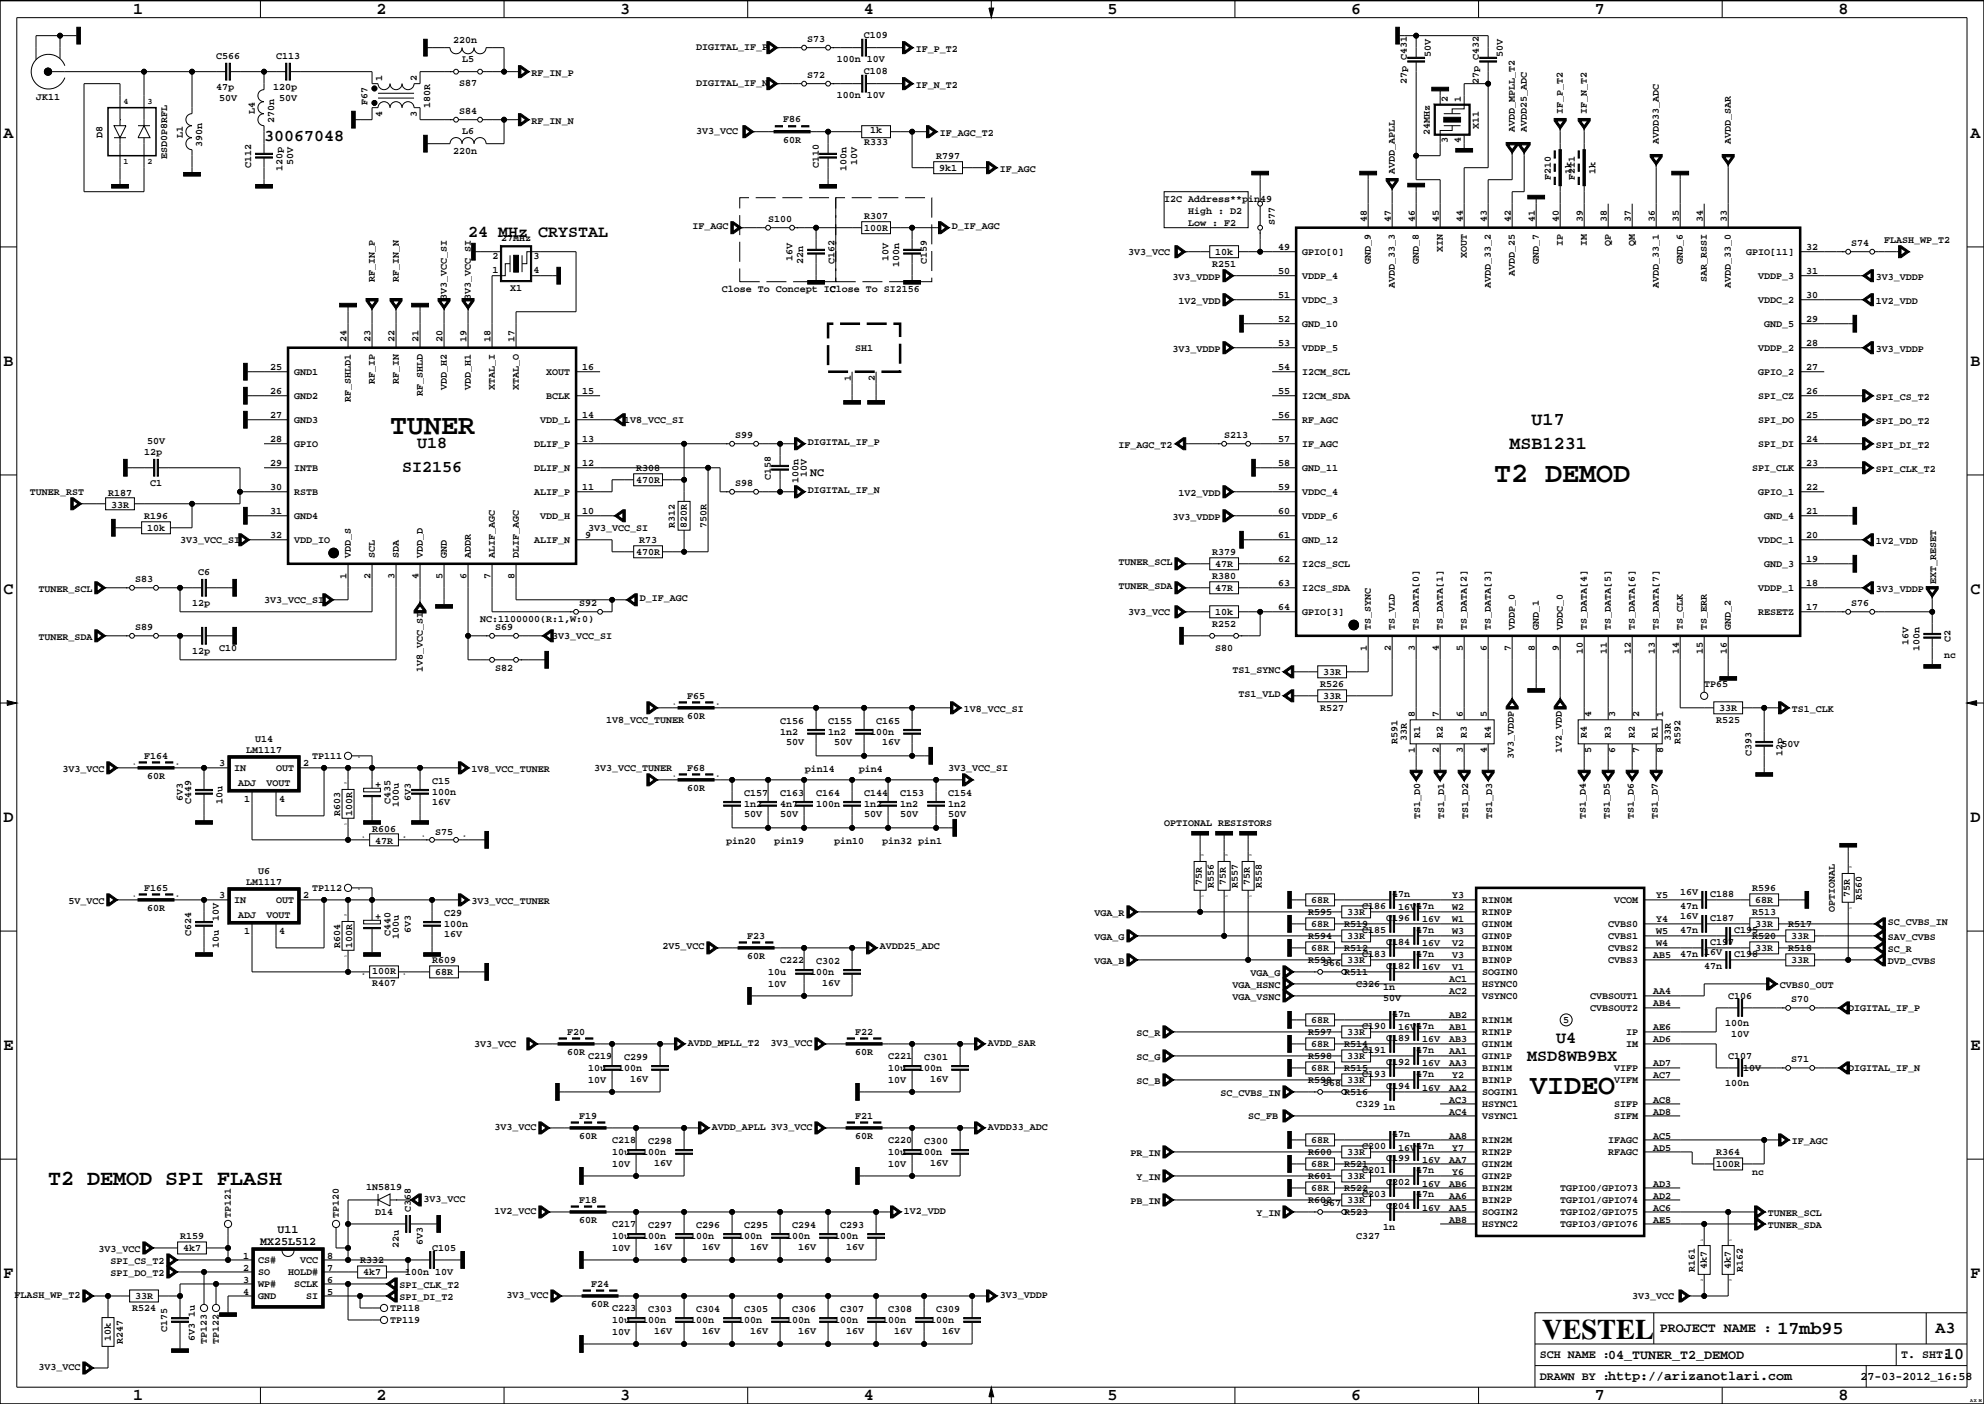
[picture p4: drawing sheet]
<svg xmlns="http://www.w3.org/2000/svg" width="420mm" height="297mm" viewBox="0 0 420 297" stroke-linecap="round" stroke-linejoin="round" font-family="sans-serif">
<defs><g id="words">
<g font-size="6">
<text x="82.5" y="91.8">TUNER</text>
<text x="316.2" y="101.9">T2 DEMOD</text>
<text x="323.8" y="231.4">VIDEO</text>
<text x="326.3" y="283.3">VESTEL</text>
</g>
<text font-size="4.6" x="10.2" y="250.7">T2 DEMOD SPI FLASH</text>
<g font-size="3.9">
<text x="324.1" y="89.9">U17</text>
<text x="319.4" y="95">MSB1231</text>
<text x="376.1" y="282.1">17mb95</text>
</g>
<g font-size="3.5">
<text x="28.1" y="2.9">1</text>
<text x="79.7" y="2.9">2</text>
<text x="131.2" y="2.9">3</text>
<text x="182.8" y="2.9">4</text>
<text x="234.3" y="2.9">5</text>
<text x="285.9" y="2.9">6</text>
<text x="337.4" y="2.9">7</text>
<text x="389" y="2.9">8</text>
<text x=".7" y="29.1">A</text>
<text x="55.9" y="29.9">30067048</text>
<text x="416.9" y="29.1">A</text>
<text x="99" y="50.2">24 MHz CRYSTAL</text>
<text x=".7" y="77.4">B</text>
<text x="416.9" y="77.4">B</text>
<text x="88.2" y="94.9">U18</text>
<text x="85.1" y="100">SI2156</text>
<text x=".7" y="125.6">C</text>
<text x="416.9" y="125.6">C</text>
<text x=".7" y="173.9">D</text>
<text x="416.9" y="173.9">D</text>
<text x="329.3" y="220.6">U4</text>
<text x=".7" y="222.1">E</text>
<text x="323.1" y="224.4">MSD8WB9BX</text>
<text x="416.9" y="222.1">E</text>
<text x=".7" y="270.4">F</text>
<text x="416.9" y="270.4">F</text>
<text x="409.5" y="282">A3</text>
<text x="411.4" y="287.6">10</text>
<text x="28.1" y="296.3">1</text>
<text x="79.7" y="296.3">2</text>
<text x="131.2" y="296.3">3</text>
<text x="182.8" y="296.3">4</text>
<text x="234.3" y="296.3">5</text>
<text x="285.9" y="296.3">6</text>
<text x="337.4" y="296.3">7</text>
<text x="389" y="296.3">8</text>
</g>
<g font-size="2.8">
<text x="351.2" y="281.8">PROJECT NAME :</text>
<text x="340.3" y="287.4">04_TUNER_T2_DEMOD</text>
<text x="340.3" y="292">http://arizanotlari.com</text>
</g>
<g font-size="2.5">
<text x="171.4" y="100.8">NC</text>
<text x="55" y="263.5">MX25L512</text>
<text x="58.7" y="260.9">U11</text>
<text x="325.8" y="287.3">SCH NAME :</text>
<text x="402.2" y="287.3">T. SHT:</text>
<text x="325.8" y="291.9">DRAWN BY :</text>
<text x="393.7" y="291.9">27-03-2012_16:58</text>
</g>
<g font-size="2.1">
<text x="95.9" y="9.2">220n</text>
<text x="147.3" y="10.7">DIGITAL_IF_P</text>
<text x="170.8" y="8.9">S73</text>
<text x="182.8" y="8.1">C109</text>
<text x="193.8" y="10.9">IF_P_T2</text>
<text x="302.8" y="12" transform="rotate(-90 302.8 12)">50V</text>
<text x="318" y="12" transform="rotate(-90 318 12)">50V</text>
<text x="45.7" y="12.5">C566</text>
<text x="58.4" y="12.5">C113</text>
<text x="80.8" y="17.1" transform="rotate(-90 80.8 17.1)">1</text>
<text x="88.2" y="17.1" transform="rotate(-90 88.2 17.1)">2</text>
<text x="97.8" y="13.2">L5</text>
<text x="112.5" y="16">RF_IN_P</text>
<text x="170.8" y="16.5">S72</text>
<text x="177.1" y="13.2">100n 10V</text>
<text x="182.8" y="15.8">C108</text>
<text x="297.7" y="17.7" transform="rotate(-90 297.7 17.7)">27p C431</text>
<text x="312.9" y="17.7" transform="rotate(-90 312.9 17.7)">27p C432</text>
<text x="7.6" y="21.1">JK11</text>
<text x="45.7" y="19.1">47p</text>
<text x="46.3" y="21.3">50V</text>
<text x="57.8" y="19.1">120p</text>
<text x="59" y="21.3">50V</text>
<text x="77.8" y="22.1" transform="rotate(-90 77.8 22.1)">F67</text>
<text x="91" y="22.8" transform="rotate(-90 91 22.8)">180R</text>
<text x="97.1" y="18.3">S87</text>
<text x="147.3" y="18.3">DIGITAL_IF_N</text>
<text x="177.1" y="20.8">100n 10V</text>
<text x="193.8" y="18.6">IF_N_T2</text>
<text x="306.3" y="21.6" transform="rotate(-90 306.3 21.6)">2</text>
<text x="309.1" y="21.6" transform="rotate(-90 309.1 21.6)">1</text>
<text x="21.7" y="29.1" transform="rotate(-90 21.7 29.1)">D8</text>
<text x="38.7" y="29.1" transform="rotate(-90 38.7 29.1)">L1</text>
<text x="53.9" y="24.1" transform="rotate(-90 53.9 24.1)">L4</text>
<text x="58" y="26" transform="rotate(-90 58 26)">270n</text>
<text x="80.8" y="24.7" transform="rotate(-90 80.8 24.7)">4</text>
<text x="88.2" y="24.7" transform="rotate(-90 88.2 24.7)">3</text>
<text x="97.1" y="24.1">S84</text>
<text x="97.8" y="28.5">L6</text>
<text x="112.5" y="26.2">RF_IN_N</text>
<text x="147.3" y="28.5">3V3_VCC</text>
<text x="165.7" y="25.9">F86</text>
<text x="184.1" y="28.2">1k</text>
<text x="198.8" y="28.7">IF_AGC_T2</text>
<text x="302.5" y="28.5" transform="rotate(-90 302.5 28.5)">24MHz</text>
<text x="312.9" y="27.2" transform="rotate(-90 312.9 27.2)">X11</text>
<text x="320.6" y="27.9" transform="rotate(-90 320.6 27.9)">AVDD_MPLL_T2</text>
<text x="323.1" y="27.9" transform="rotate(-90 323.1 27.9)">AVDD25_ADC</text>
<text x="330.7" y="24.1" transform="rotate(-90 330.7 24.1)">IF_P_T2</text>
<text x="335.8" y="24.1" transform="rotate(-90 335.8 24.1)">IF_N_T2</text>
<text x="35.4" y="33.6" transform="rotate(-90 35.4 33.6)">ESD0P8RFL</text>
<text x="42.7" y="31" transform="rotate(-90 42.7 31)">390n</text>
<text x="53.2" y="35.5" transform="rotate(-90 53.2 35.5)">C112</text>
<text x="62" y="34.8" transform="rotate(-90 62 34.8)">50V</text>
<text x="95.9" y="32.5">220n</text>
<text x="165.7" y="30.2">60R</text>
<text x="173.3" y="35.5" transform="rotate(-90 173.3 35.5)">C110</text>
<text x="181.4" y="34.8" transform="rotate(-90 181.4 34.8)">10V</text>
<text x="182.8" y="30.7">R333</text>
<text x="198.1" y="33.5">R797</text>
<text x="306.3" y="30.3" transform="rotate(-90 306.3 30.3)">3</text>
<text x="309.1" y="30.3" transform="rotate(-90 309.1 30.3)">4</text>
<text x="351" y="30.4" transform="rotate(-90 351 30.4)">AVDD33_ADC</text>
<text x="366.3" y="30.4" transform="rotate(-90 366.3 30.4)">AVDD_SAR</text>
<text x="59.8" y="36.1" transform="rotate(-90 59.8 36.1)">120p</text>
<text x="179.1" y="36.1" transform="rotate(-90 179.1 36.1)">100n</text>
<text x="198.7" y="36.1">9k1</text>
<text x="211.5" y="36.3">IF_AGC</text>
<text x="295.2" y="36.8" transform="rotate(-90 295.2 36.8)">AVDD_APLL</text>
<text x="328.2" y="38" transform="rotate(-90 328.2 38)">F210</text>
<text x="332.5" y="36.7" transform="rotate(-90 332.5 36.7)">1k</text>
<text x="333.3" y="38" transform="rotate(-90 333.3 38)">F211</text>
<text x="337.6" y="36.7" transform="rotate(-90 337.6 36.7)">1k</text>
<text x="162.5" y="47">S100</text>
<text x="182.8" y="46.2">R307</text>
<text x="246.3" y="42.8">I2C Address**pin49</text>
<text x="251.4" y="45.3">High : D2</text>
<text x="251.4" y="47.9">Low : F2</text>
<text x="269.8" y="47.5" transform="rotate(-90 269.8 47.5)">S77</text>
<text x="289.2" y="46.9" transform="rotate(-90 289.2 46.9)">48</text>
<text x="294.3" y="46.9" transform="rotate(-90 294.3 46.9)">47</text>
<text x="299.4" y="46.9" transform="rotate(-90 299.4 46.9)">46</text>
<text x="304.4" y="46.9" transform="rotate(-90 304.4 46.9)">45</text>
<text x="309.5" y="46.9" transform="rotate(-90 309.5 46.9)">44</text>
<text x="314.6" y="46.9" transform="rotate(-90 314.6 46.9)">43</text>
<text x="319.7" y="46.9" transform="rotate(-90 319.7 46.9)">42</text>
<text x="324.7" y="46.9" transform="rotate(-90 324.7 46.9)">41</text>
<text x="329.8" y="46.9" transform="rotate(-90 329.8 46.9)">40</text>
<text x="334.9" y="46.9" transform="rotate(-90 334.9 46.9)">39</text>
<text x="340" y="46.9" transform="rotate(-90 340 46.9)">38</text>
<text x="345.1" y="46.9" transform="rotate(-90 345.1 46.9)">37</text>
<text x="350.1" y="46.9" transform="rotate(-90 350.1 46.9)">36</text>
<text x="355.2" y="46.9" transform="rotate(-90 355.2 46.9)">35</text>
<text x="360.3" y="46.9" transform="rotate(-90 360.3 46.9)">34</text>
<text x="365.4" y="46.9" transform="rotate(-90 365.4 46.9)">33</text>
<text x="106" y="51.1">27MHz</text>
<text x="146.5" y="48.5">IF_AGC</text>
<text x="182.8" y="48.8">100R</text>
<text x="201.4" y="48.5">D_IF_AGC</text>
<text x="238.7" y="53.8">3V3_VCC</text>
<text x="257.1" y="53.8">10k</text>
<text x="270.4" y="53">49</text>
<text x="275.5" y="53.8">GPIO[0]</text>
<text x="305.3" y="53.3" transform="rotate(-90 305.3 53.3)">XIN</text>
<text x="330.7" y="52" transform="rotate(-90 330.7 52)">IP</text>
<text x="335.8" y="52" transform="rotate(-90 335.8 52)">IM</text>
<text x="340.9" y="52" transform="rotate(-90 340.9 52)">QP</text>
<text x="346" y="52" transform="rotate(-90 346 52)">QM</text>
<text x="369.5" y="53.8">GPIO[11]</text>
<text x="382.2" y="53">32</text>
<text x="391.7" y="52.1">S74</text>
<text x="398.7" y="51.3">FLASH_WP_T2</text>
<text x="79.3" y="59.6" transform="rotate(-90 79.3 59.6)">RF_IN_P</text>
<text x="84.4" y="59.6" transform="rotate(-90 84.4 59.6)">RF_IN_N</text>
<text x="104.2" y="57.7">1</text>
<text x="104.2" y="54.9">2</text>
<text x="112.9" y="54.9">3</text>
<text x="112.9" y="57.7">4</text>
<text x="167.7" y="55.2" transform="rotate(-90 167.7 55.2)">16V</text>
<text x="170" y="55.8" transform="rotate(-90 170 55.8)">22n</text>
<text x="176.6" y="55.8" transform="rotate(-90 176.6 55.8)">C162</text>
<text x="188" y="55.2" transform="rotate(-90 188 55.2)">10V</text>
<text x="190.3" y="56.4" transform="rotate(-90 190.3 56.4)">100n</text>
<text x="196.1" y="55.8" transform="rotate(-90 196.1 55.8)">C159</text>
<text x="248.1" y="59.2">3V3_VDDP</text>
<text x="256.5" y="56.4">R251</text>
<text x="270.4" y="58">50</text>
<text x="275.5" y="58.9">VDDP_4</text>
<text x="290.1" y="55.8" transform="rotate(-90 290.1 55.8)">GND_9</text>
<text x="300.2" y="55.8" transform="rotate(-90 300.2 55.8)">GND_8</text>
<text x="310.4" y="54.5" transform="rotate(-90 310.4 54.5)">XOUT</text>
<text x="320.6" y="58.3" transform="rotate(-90 320.6 58.3)">AVDD_25</text>
<text x="325.6" y="55.8" transform="rotate(-90 325.6 55.8)">GND_7</text>
<text x="356.1" y="55.8" transform="rotate(-90 356.1 55.8)">GND_6</text>
<text x="361.2" y="59.6" transform="rotate(-90 361.2 59.6)">SAR_RSSI</text>
<text x="372" y="58.9">VDDP_3</text>
<text x="382.2" y="58">31</text>
<text x="396.9" y="59.2">3V3_VDDP</text>
<text x="94.6" y="63.4" transform="rotate(-90 94.6 63.4)">3V3_VCC_SI</text>
<text x="99.6" y="63.4" transform="rotate(-90 99.6 63.4)">3V3_VCC_SI</text>
<text x="107.9" y="61.5">X1</text>
<text x="152.7" y="61.8">Close To Concept IClose To SI2156</text>
<text x="249.4" y="64.3">1V2_VDD</text>
<text x="270.4" y="63.1">51</text>
<text x="275.5" y="64">VDDC_3</text>
<text x="295.2" y="60.9" transform="rotate(-90 295.2 60.9)">AVDD_33_3</text>
<text x="315.5" y="60.9" transform="rotate(-90 315.5 60.9)">AVDD_33_2</text>
<text x="351" y="60.9" transform="rotate(-90 351 60.9)">AVDD_33_1</text>
<text x="366.3" y="60.9" transform="rotate(-90 366.3 60.9)">AVDD_33_0</text>
<text x="372" y="64">VDDC_2</text>
<text x="382.2" y="63.1">30</text>
<text x="396.9" y="64.3">1V2_VDD</text>
<text x="270.4" y="68.2">52</text>
<text x="275.5" y="69.1">GND_10</text>
<text x="373.3" y="69.1">GND_5</text>
<text x="382.2" y="68.2">29</text>
<text x="73.3" y="72.3" transform="rotate(-90 73.3 72.3)">24</text>
<text x="78.4" y="72.3" transform="rotate(-90 78.4 72.3)">23</text>
<text x="83.5" y="72.3" transform="rotate(-90 83.5 72.3)">22</text>
<text x="88.6" y="72.3" transform="rotate(-90 88.6 72.3)">21</text>
<text x="93.7" y="72.3" transform="rotate(-90 93.7 72.3)">20</text>
<text x="98.7" y="72.3" transform="rotate(-90 98.7 72.3)">19</text>
<text x="103.8" y="72.3" transform="rotate(-90 103.8 72.3)">18</text>
<text x="108.9" y="72.3" transform="rotate(-90 108.9 72.3)">17</text>
<text x="180.9" y="74.2">SH1</text>
<text x="248.1" y="74.4">3V3_VDDP</text>
<text x="270.4" y="73.3">53</text>
<text x="275.5" y="74.2">VDDP_5</text>
<text x="372" y="74.2">VDDP_2</text>
<text x="382.2" y="73.3">28</text>
<text x="396.9" y="74.4">3V3_VDDP</text>
<text x="57.1" y="83.4">26</text>
<text x="57.1" y="78.3">25</text>
<text x="62.2" y="79.2">GND1</text>
<text x="79.3" y="81.2" transform="rotate(-90 79.3 81.2)">RF_IP</text>
<text x="84.4" y="81.2" transform="rotate(-90 84.4 81.2)">RF_IN</text>
<text x="89.5" y="83.7" transform="rotate(-90 89.5 83.7)">RF_SHLD</text>
<text x="94.6" y="82.5" transform="rotate(-90 94.6 82.5)">VDD_H2</text>
<text x="99.6" y="82.5" transform="rotate(-90 99.6 82.5)">VDD_H1</text>
<text x="104.7" y="82.5" transform="rotate(-90 104.7 82.5)">XTAL_I</text>
<text x="109.8" y="82.5" transform="rotate(-90 109.8 82.5)">XTAL_O</text>
<text x="115.5" y="79.2">XOUT</text>
<text x="123.2" y="83.4">15</text>
<text x="123.2" y="78.3">16</text>
<text x="180" y="80.6" transform="rotate(-90 180 80.6)">1</text>
<text x="185.1" y="80.6" transform="rotate(-90 185.1 80.6)">2</text>
<text x="270.4" y="83.4">55</text>
<text x="270.4" y="78.3">54</text>
<text x="275.5" y="79.2">I2CM_SCL</text>
<text x="372" y="79.2">GPIO_2</text>
<text x="382.2" y="83.4">26</text>
<text x="382.2" y="78.3">27</text>
<text x="57.1" y="88.5">27</text>
<text x="62.2" y="84.3">GND2</text>
<text x="62.2" y="89.4">GND3</text>
<text x="74.2" y="85" transform="rotate(-90 74.2 85)">RF_SHLD1</text>
<text x="114.3" y="89.4">VDD_L</text>
<text x="115.5" y="84.3">BCLK</text>
<text x="123.2" y="88.5">14</text>
<text x="132" y="89.4">1V8_VCC_SI</text>
<text x="270.4" y="88.5">56</text>
<text x="275.5" y="84.3">I2CM_SDA</text>
<text x="275.5" y="89.4">RF_AGC</text>
<text x="372" y="84.3">SPI_CZ</text>
<text x="372" y="89.4">SPI_DO</text>
<text x="382.2" y="88.5">25</text>
<text x="396.9" y="84.6">SPI_CS_T2</text>
<text x="396.9" y="89.7">SPI_DO_T2</text>
<text x="31.1" y="94">50V</text>
<text x="57.1" y="93.6">28</text>
<text x="62.2" y="94.5">GPIO</text>
<text x="113" y="94.5">DLIF_P</text>
<text x="123.2" y="93.6">13</text>
<text x="155.5" y="92.7">S99</text>
<text x="170.9" y="94.2">DIGITAL_IF_P</text>
<text x="236.7" y="94.7">IF_AGC_T2</text>
<text x="259" y="92.7">S213</text>
<text x="270.4" y="93.6">57</text>
<text x="275.5" y="94.5">IF_AGC</text>
<text x="372" y="94.5">SPI_DI</text>
<text x="382.2" y="93.6">24</text>
<text x="396.9" y="94.7">SPI_DI_T2</text>
<text x="30.5" y="96.3">12p</text>
<text x="57.1" y="98.7">29</text>
<text x="62.2" y="99.6">INTB</text>
<text x="113" y="99.6">DLIF_N</text>
<text x="123.2" y="98.7">12</text>
<text x="134.6" y="99.6">R308</text>
<text x="163.1" y="101.5" transform="rotate(-90 163.1 101.5)">C158</text>
<text x="170.7" y="100.9" transform="rotate(-90 170.7 100.9)">10V</text>
<text x="270.4" y="98.7">58</text>
<text x="275.5" y="99.6">GND_11</text>
<text x="370.8" y="99.6">SPI_CLK</text>
<text x="382.2" y="98.7">23</text>
<text x="396.9" y="99.8">SPI_CLK_T2</text>
<text x="6.3" y="104.6">TUNER_RST</text>
<text x="22.9" y="104.9">R187</text>
<text x="23.5" y="107.4">33R</text>
<text x="31.7" y="102.9">C1</text>
<text x="57.1" y="103.7">30</text>
<text x="62.2" y="104.6">RSTB</text>
<text x="113" y="104.6">ALIF_P</text>
<text x="123.2" y="103.7">11</text>
<text x="134.6" y="102.1">470R</text>
<text x="155.5" y="102.9">S98</text>
<text x="169" y="102.1" transform="rotate(-90 169 102.1)">100n</text>
<text x="170.9" y="104.4">DIGITAL_IF_N</text>
<text x="249.4" y="104.9">1V2_VDD</text>
<text x="270.4" y="103.7">59</text>
<text x="275.5" y="104.6">VDDC_4</text>
<text x="372" y="104.6">GPIO_1</text>
<text x="382.2" y="103.7">22</text>
<text x="30.5" y="109.7">R196</text>
<text x="31.1" y="112.3">10k</text>
<text x="57.1" y="113.9">32</text>
<text x="57.1" y="108.8">31</text>
<text x="62.2" y="109.7">GND4</text>
<text x="114.3" y="109.7">VDD_H</text>
<text x="123.2" y="108.8">10</text>
<text x="123.8" y="113.9">9</text>
<text x="124.4" y="112.3">3V3_VCC_SI</text>
<text x="142.8" y="111.7" transform="rotate(-90 142.8 111.7)">R312</text>
<text x="145.3" y="111.7" transform="rotate(-90 145.3 111.7)">820R</text>
<text x="149.5" y="111.7" transform="rotate(-90 149.5 111.7)">750R</text>
<text x="248.1" y="110">3V3_VDDP</text>
<text x="270.4" y="113.9">61</text>
<text x="270.4" y="108.8">60</text>
<text x="275.5" y="109.7">VDDP_6</text>
<text x="373.3" y="109.7">GND_4</text>
<text x="382.2" y="113.9">20</text>
<text x="382.2" y="108.8">21</text>
<text x="38.1" y="114.8">3V3_VCC_SI</text>
<text x="62.2" y="114.8">VDD_IO</text>
<text x="74.2" y="118" transform="rotate(-90 74.2 118)">VDD_S</text>
<text x="79.3" y="118" transform="rotate(-90 79.3 118)">SCL</text>
<text x="84.4" y="118" transform="rotate(-90 84.4 118)">SDA</text>
<text x="89.5" y="118" transform="rotate(-90 89.5 118)">VDD_D</text>
<text x="94.6" y="118" transform="rotate(-90 94.6 118)">GND</text>
<text x="99.6" y="118" transform="rotate(-90 99.6 118)">ADDR</text>
<text x="104.7" y="118" transform="rotate(-90 104.7 118)">ALIF_AGC</text>
<text x="109.8" y="118" transform="rotate(-90 109.8 118)">DLIF_AGC</text>
<text x="113" y="114.8">ALIF_N</text>
<text x="134.6" y="117.3">470R</text>
<text x="135.2" y="114.8">R73</text>
<text x="236.7" y="119.6">TUNER_SCL</text>
<text x="256.5" y="117.3">R379</text>
<text x="257.1" y="119.9">47R</text>
<text x="270.4" y="119">62</text>
<text x="275.5" y="114.8">GND_12</text>
<text x="275.5" y="119.9">I2CS_SCL</text>
<text x="372" y="114.8">VDDC_1</text>
<text x="373.3" y="119.9">GND_3</text>
<text x="382.2" y="119">19</text>
<text x="396.9" y="115">1V2_VDD</text>
<text x="8.1" y="125.2">TUNER_SCL</text>
<text x="28.6" y="123.2">S83</text>
<text x="41.9" y="121.7">C6</text>
<text x="73.3" y="122.5" transform="rotate(-90 73.3 122.5)">1</text>
<text x="78.4" y="122.5" transform="rotate(-90 78.4 122.5)">2</text>
<text x="83.5" y="122.5" transform="rotate(-90 83.5 122.5)">3</text>
<text x="88.6" y="122.5" transform="rotate(-90 88.6 122.5)">4</text>
<text x="93.7" y="122.5" transform="rotate(-90 93.7 122.5)">5</text>
<text x="98.7" y="122.5" transform="rotate(-90 98.7 122.5)">6</text>
<text x="103.8" y="122.5" transform="rotate(-90 103.8 122.5)">7</text>
<text x="108.9" y="122.5" transform="rotate(-90 108.9 122.5)">8</text>
<text x="236.7" y="124.7">TUNER_SDA</text>
<text x="256.5" y="122.4">R380</text>
<text x="257.1" y="125">47R</text>
<text x="270.4" y="124.1">63</text>
<text x="275.5" y="125">I2CS_SDA</text>
<text x="372" y="125">VDDP_1</text>
<text x="382.2" y="124.1">18</text>
<text x="396.9" y="125.2">3V3_VDDP</text>
<text x="409.7" y="123.6" transform="rotate(-90 409.7 123.6)">EXT_RESET</text>
<text x="40.6" y="128.3">12p</text>
<text x="55.9" y="127.5">3V3_VCC_SI</text>
<text x="101.6" y="131.7">NC:1100000(R:1,W:0)</text>
<text x="122.5" y="128.3">S92</text>
<text x="135.4" y="127.2">D_IF_AGC</text>
<text x="238.7" y="130">3V3_VCC</text>
<text x="257.1" y="130">10k</text>
<text x="270.4" y="129.1">64</text>
<text x="275.5" y="130">GPIO[3]</text>
<text x="372" y="130">RESETZ</text>
<text x="382.2" y="129.1">17</text>
<text x="391.7" y="128.3">S76</text>
<text x="8.1" y="135.4">TUNER_SDA</text>
<text x="28.6" y="133.3">S89</text>
<text x="46.3" y="137.7">C10</text>
<text x="104.8" y="133.3">S69</text>
<text x="116.8" y="135.1">3V3_VCC_SI</text>
<text x="256.5" y="132.6">R252</text>
<text x="257.1" y="137.7">S80</text>
<text x="289.2" y="137.7" transform="rotate(-90 289.2 137.7)">1</text>
<text x="290.1" y="133.2" transform="rotate(-90 290.1 133.2)">TS_SYNC</text>
<text x="294.3" y="137.7" transform="rotate(-90 294.3 137.7)">2</text>
<text x="295.2" y="133.2" transform="rotate(-90 295.2 133.2)">TS_VLD</text>
<text x="299.4" y="137.7" transform="rotate(-90 299.4 137.7)">3</text>
<text x="300.2" y="133.2" transform="rotate(-90 300.2 133.2)">TS_DATA[0]</text>
<text x="304.4" y="137.7" transform="rotate(-90 304.4 137.7)">4</text>
<text x="305.3" y="133.2" transform="rotate(-90 305.3 133.2)">TS_DATA[1]</text>
<text x="309.5" y="137.7" transform="rotate(-90 309.5 137.7)">5</text>
<text x="310.4" y="133.2" transform="rotate(-90 310.4 133.2)">TS_DATA[2]</text>
<text x="314.6" y="137.7" transform="rotate(-90 314.6 137.7)">6</text>
<text x="315.5" y="133.2" transform="rotate(-90 315.5 133.2)">TS_DATA[3]</text>
<text x="319.7" y="137.7" transform="rotate(-90 319.7 137.7)">7</text>
<text x="320.6" y="133.2" transform="rotate(-90 320.6 133.2)">VDDP_0</text>
<text x="324.7" y="137.7" transform="rotate(-90 324.7 137.7)">8</text>
<text x="325.6" y="133.2" transform="rotate(-90 325.6 133.2)">GND_1</text>
<text x="329.8" y="137.7" transform="rotate(-90 329.8 137.7)">9</text>
<text x="330.7" y="133.2" transform="rotate(-90 330.7 133.2)">VDDC_0</text>
<text x="335.8" y="133.2" transform="rotate(-90 335.8 133.2)">TS_DATA[4]</text>
<text x="340.9" y="133.2" transform="rotate(-90 340.9 133.2)">TS_DATA[5]</text>
<text x="346" y="133.2" transform="rotate(-90 346 133.2)">TS_DATA[6]</text>
<text x="351" y="133.2" transform="rotate(-90 351 133.2)">TS_DATA[7]</text>
<text x="356.1" y="133.2" transform="rotate(-90 356.1 133.2)">TS_CLK</text>
<text x="361.2" y="133.2" transform="rotate(-90 361.2 133.2)">TS_ERR</text>
<text x="366.3" y="133.2" transform="rotate(-90 366.3 133.2)">GND_2</text>
<text x="403.9" y="136.4" transform="rotate(-90 403.9 136.4)">16V</text>
<text x="406.1" y="137.7" transform="rotate(-90 406.1 137.7)">100n</text>
<text x="412.7" y="135.8" transform="rotate(-90 412.7 135.8)">C2</text>
<text x="40.6" y="138.4">12p</text>
<text x="89.5" y="142.1" transform="rotate(-90 89.5 142.1)">1V8_VCC_SI</text>
<text x="104.8" y="142">S82</text>
<text x="260.8" y="142.5">TS1_SYNC</text>
<text x="280" y="142.7">33R</text>
<text x="334.9" y="138.3" transform="rotate(-90 334.9 138.3)">10</text>
<text x="340" y="138.3" transform="rotate(-90 340 138.3)">11</text>
<text x="345.1" y="138.3" transform="rotate(-90 345.1 138.3)">12</text>
<text x="350.1" y="138.3" transform="rotate(-90 350.1 138.3)">13</text>
<text x="355.2" y="138.3" transform="rotate(-90 355.2 138.3)">14</text>
<text x="360.3" y="138.3" transform="rotate(-90 360.3 138.3)">15</text>
<text x="365.4" y="138.3" transform="rotate(-90 365.4 138.3)">16</text>
<text x="411.4" y="139.3">nc</text>
<text x="145.4" y="147.8">F65</text>
<text x="262.1" y="147.6">TS1_VLD</text>
<text x="279.3" y="145.3">R526</text>
<text x="280" y="147.8">33R</text>
<text x="360.6" y="145.3">TP65</text>
<text x="128.2" y="152.9">1V8_VCC_TUNER</text>
<text x="145.4" y="152.1">60R</text>
<text x="165.1" y="153.1">C156</text>
<text x="165.1" y="155.4">1n2</text>
<text x="175.2" y="155.4">1n2</text>
<text x="175.2" y="153.1">C155</text>
<text x="184.1" y="155.4">100n</text>
<text x="185.4" y="153.1">C165</text>
<text x="203.9" y="150.6">1V8_VCC_SI</text>
<text x="279.3" y="150.3">R527</text>
<text x="299.4" y="151.7" transform="rotate(-90 299.4 151.7)">8</text>
<text x="304.4" y="151.7" transform="rotate(-90 304.4 151.7)">7</text>
<text x="309.5" y="151.7" transform="rotate(-90 309.5 151.7)">6</text>
<text x="314.6" y="151.7" transform="rotate(-90 314.6 151.7)">5</text>
<text x="336.7" y="151.7" transform="rotate(-90 336.7 151.7)">4</text>
<text x="341.7" y="151.7" transform="rotate(-90 341.7 151.7)">3</text>
<text x="346.8" y="151.7" transform="rotate(-90 346.8 151.7)">2</text>
<text x="351.9" y="151.7" transform="rotate(-90 351.9 151.7)">1</text>
<text x="363.1" y="152.9">R525</text>
<text x="363.8" y="150.3">33R</text>
<text x="379.1" y="150.6">TS1_CLK</text>
<text x="30.5" y="160.5">F164</text>
<text x="52.1" y="159.2">LM1117</text>
<text x="54" y="156.9">U14</text>
<text x="66" y="160.5">TP111</text>
<text x="166.3" y="157.7">50V</text>
<text x="176.5" y="157.7">50V</text>
<text x="186.6" y="157.7">16V</text>
<text x="295.7" y="157.4" transform="rotate(-90 295.7 157.4)">R591</text>
<text x="297.7" y="156.7" transform="rotate(-90 297.7 156.7)">33R</text>
<text x="299.4" y="159.3" transform="rotate(-90 299.4 159.3)">1</text>
<text x="300.5" y="156.1" transform="rotate(-90 300.5 156.1)">R1</text>
<text x="304.4" y="159.3" transform="rotate(-90 304.4 159.3)">2</text>
<text x="305.3" y="156.1" transform="rotate(-90 305.3 156.1)">R2</text>
<text x="309.5" y="159.3" transform="rotate(-90 309.5 159.3)">3</text>
<text x="310.4" y="156.1" transform="rotate(-90 310.4 156.1)">R3</text>
<text x="314.6" y="159.3" transform="rotate(-90 314.6 159.3)">4</text>
<text x="315.5" y="156.1" transform="rotate(-90 315.5 156.1)">R4</text>
<text x="320.3" y="160.7" transform="rotate(-90 320.3 160.7)">3V3_VDDP</text>
<text x="330.5" y="159.4" transform="rotate(-90 330.5 159.4)">1V2_VDD</text>
<text x="335.8" y="156.1" transform="rotate(-90 335.8 156.1)">R4</text>
<text x="336.7" y="159.3" transform="rotate(-90 336.7 159.3)">5</text>
<text x="340.9" y="156.1" transform="rotate(-90 340.9 156.1)">R3</text>
<text x="341.7" y="159.3" transform="rotate(-90 341.7 159.3)">6</text>
<text x="346" y="156.1" transform="rotate(-90 346 156.1)">R2</text>
<text x="346.8" y="159.3" transform="rotate(-90 346.8 159.3)">7</text>
<text x="350.8" y="156.1" transform="rotate(-90 350.8 156.1)">R1</text>
<text x="351.9" y="159.3" transform="rotate(-90 351.9 159.3)">8</text>
<text x="353.6" y="156.7" transform="rotate(-90 353.6 156.7)">33R</text>
<text x="355.6" y="157.4" transform="rotate(-90 355.6 157.4)">R592</text>
<text x="370.6" y="159.9" transform="rotate(-90 370.6 159.9)">C393</text>
<text x="377" y="158">50V</text>
<text x="377.2" y="159.9" transform="rotate(-90 377.2 159.9)">12p</text>
<text x="13.2" y="163.3">3V3_VCC</text>
<text x="31.1" y="164.8">60R</text>
<text x="46.3" y="162.1">3</text>
<text x="49.5" y="163">IN</text>
<text x="50.4" y="166.3">ADJ</text>
<text x="56.4" y="166.3">VOUT</text>
<text x="58.4" y="163">OUT</text>
<text x="64.1" y="162.1">2</text>
<text x="91.4" y="165.8">C15</text>
<text x="99.8" y="163.3">1V8_VCC_TUNER</text>
<text x="125.7" y="163">3V3_VCC_TUNER</text>
<text x="145.4" y="167.4">60R</text>
<text x="145.4" y="163">F68</text>
<text x="170.3" y="163.4">pin14</text>
<text x="181.7" y="163.4">pin4</text>
<text x="200.6" y="163">3V3_VCC_SI</text>
<text x="38.7" y="169.4" transform="rotate(-90 38.7 169.4)">6V3</text>
<text x="40.5" y="170.1" transform="rotate(-90 40.5 170.1)">C449</text>
<text x="47.1" y="170.1" transform="rotate(-90 47.1 170.1)">10u</text>
<text x="51.7" y="169.8">1</text>
<text x="59" y="169.8">4</text>
<text x="72" y="172.6" transform="rotate(-90 72 172.6)">R603</text>
<text x="74.5" y="172.6" transform="rotate(-90 74.5 172.6)">100R</text>
<text x="82.6" y="170.1" transform="rotate(-90 82.6 170.1)">C435</text>
<text x="84.4" y="170.7" transform="rotate(-90 84.4 170.7)">100u</text>
<text x="86.9" y="169.4" transform="rotate(-90 86.9 169.4)">6V3</text>
<text x="91.4" y="168.1">100n</text>
<text x="91.4" y="170.4">16V</text>
<text x="157.4" y="168.4">C157</text>
<text x="157.4" y="170.7">1n2</text>
<text x="157.4" y="172.9">50V</text>
<text x="165.1" y="168.4">C163</text>
<text x="165.1" y="170.7">4n7</text>
<text x="165.1" y="172.9">50V</text>
<text x="172.7" y="170.7">100n</text>
<text x="172.7" y="168.4">C164</text>
<text x="182.8" y="170.7">1n2</text>
<text x="182.8" y="172.9">50V</text>
<text x="182.8" y="168.4">C144</text>
<text x="190.5" y="170.7">1n2</text>
<text x="190.5" y="168.4">C153</text>
<text x="190.5" y="172.9">50V</text>
<text x="200.6" y="172.9">50V</text>
<text x="200.6" y="168.4">C154</text>
<text x="200.6" y="170.7">1n2</text>
<text x="300.5" y="173.4" transform="rotate(-90 300.5 173.4)">TS1_D0</text>
<text x="305.6" y="173.4" transform="rotate(-90 305.6 173.4)">TS1_D1</text>
<text x="310.7" y="173.4" transform="rotate(-90 310.7 173.4)">TS1_D2</text>
<text x="315.7" y="173.4" transform="rotate(-90 315.7 173.4)">TS1_D3</text>
<text x="335.5" y="173.4" transform="rotate(-90 335.5 173.4)">TS1_D4</text>
<text x="340.6" y="173.4" transform="rotate(-90 340.6 173.4)">TS1_D5</text>
<text x="345.7" y="173.4" transform="rotate(-90 345.7 173.4)">TS1_D6</text>
<text x="350.8" y="173.4" transform="rotate(-90 350.8 173.4)">TS1_D7</text>
<text x="78.7" y="176">R606</text>
<text x="79.4" y="178.5">47R</text>
<text x="92.1" y="176.8">S75</text>
<text x="153.6" y="178.7">pin20</text>
<text x="163.8" y="178.7">pin19</text>
<text x="176.5" y="178.7">pin10</text>
<text x="186.6" y="178.7">pin32 pin1</text>
<text x="246.3" y="174.8">OPTIONAL RESISTORS</text>
<text x="54.6" y="184.9">U6</text>
<text x="14.5" y="191.2">5V_VCC</text>
<text x="30.5" y="188.4">F165</text>
<text x="46.3" y="190.1">3</text>
<text x="49.5" y="191">IN</text>
<text x="52.1" y="187.2">LM1117</text>
<text x="58.4" y="191">OUT</text>
<text x="64.1" y="190.1">2</text>
<text x="66" y="188.4">TP112</text>
<text x="99.8" y="191.2">3V3_VCC_TUNER</text>
<text x="254.3" y="187.2" transform="rotate(-90 254.3 187.2)">75R</text>
<text x="256.8" y="187.8" transform="rotate(-90 256.8 187.8)">R556</text>
<text x="259.4" y="187.2" transform="rotate(-90 259.4 187.2)">75R</text>
<text x="261.9" y="187.8" transform="rotate(-90 261.9 187.8)">R557</text>
<text x="264.4" y="187.2" transform="rotate(-90 264.4 187.2)">75R</text>
<text x="267" y="187.8" transform="rotate(-90 267 187.8)">R558</text>
<text x="277.4" y="191">68R</text>
<text x="294.6" y="189.7">47n</text>
<text x="307.3" y="190.1">Y3</text>
<text x="313.6" y="191">RIN0M</text>
<text x="341.6" y="191">VCOM</text>
<text x="350.4" y="190.1">Y5</text>
<text x="355.5" y="189.3">16V</text>
<text x="361.9" y="189.7">C188</text>
<text x="370.8" y="188.4">R596</text>
<text x="371.4" y="191">68R</text>
<text x="391.4" y="189.7" transform="rotate(-90 391.4 189.7)">75R</text>
<text x="394" y="190.4" transform="rotate(-90 394 190.4)">R560</text>
<text x="31.1" y="192.8">60R</text>
<text x="46.3" y="194.8" transform="rotate(-90 46.3 194.8)">10V</text>
<text x="50.4" y="194.3">ADJ</text>
<text x="51.7" y="197.7">1</text>
<text x="56.4" y="194.3">VOUT</text>
<text x="59" y="197.7">4</text>
<text x="86.9" y="197.4" transform="rotate(-90 86.9 197.4)">6V3</text>
<text x="94" y="196.1">100n</text>
<text x="94" y="193.8">C29</text>
<text x="231.6" y="193.8">VGA_R</text>
<text x="276.8" y="193.5">R595</text>
<text x="277.4" y="196.1">68R</text>
<text x="284.4" y="196.1">R519</text>
<text x="285" y="193.5">33R</text>
<text x="288.2" y="197.3">C185</text>
<text x="288.2" y="192.2">C186</text>
<text x="293.3" y="194.8">C196</text>
<text x="295.8" y="192.6">16V</text>
<text x="299.7" y="197.3">47n</text>
<text x="299.7" y="192.2">47n</text>
<text x="300.9" y="195.2">16V</text>
<text x="307.3" y="197.7">W3</text>
<text x="307.3" y="195.2">W1</text>
<text x="307.3" y="192.6">W2</text>
<text x="313.6" y="193.5">RIN0P</text>
<text x="313.6" y="196.1">GIN0M</text>
<text x="340.3" y="196.1">CVBS0</text>
<text x="350.4" y="197.7">W5</text>
<text x="350.4" y="195.2">Y4</text>
<text x="355.5" y="197.3">47n</text>
<text x="355.5" y="192.2">47n</text>
<text x="355.5" y="194.4">16V</text>
<text x="361.9" y="194.8">C187</text>
<text x="366.9" y="197.3">C195</text>
<text x="370.8" y="193.5">R513</text>
<text x="371.4" y="196.1">33R</text>
<text x="378.4" y="196.1">R517</text>
<text x="388.2" y="192.9" transform="rotate(-90 388.2 192.9)">OPTIONAL</text>
<text x="399.5" y="195.8">SC_CVBS_IN</text>
<text x="40.5" y="198" transform="rotate(-90 40.5 198)">C624</text>
<text x="46.3" y="200.5" transform="rotate(-90 46.3 200.5)">10u</text>
<text x="72" y="200.5" transform="rotate(-90 72 200.5)">R604</text>
<text x="74.5" y="200.5" transform="rotate(-90 74.5 200.5)">100R</text>
<text x="82.6" y="198" transform="rotate(-90 82.6 198)">C440</text>
<text x="84.4" y="198.6" transform="rotate(-90 84.4 198.6)">100u</text>
<text x="91.4" y="203.7">R609</text>
<text x="94" y="198.3">16V</text>
<text x="140.2" y="200.9">2V5_VCC</text>
<text x="158.1" y="202.9">60R</text>
<text x="158.1" y="198.6">F23</text>
<text x="165.1" y="203.7">C222</text>
<text x="172.7" y="203.9">C302</text>
<text x="186.1" y="200.9">AVDD25_ADC</text>
<text x="231.6" y="198.9">VGA_G</text>
<text x="231.6" y="203.9">VGA_B</text>
<text x="276.8" y="203.7">R593</text>
<text x="276.8" y="198.6">R594</text>
<text x="277.4" y="201.1">68R</text>
<text x="284.4" y="201.1">R512</text>
<text x="285" y="203.7">33R</text>
<text x="285" y="198.6">33R</text>
<text x="288.2" y="202.4">C183</text>
<text x="293.3" y="199.9">C184</text>
<text x="299.7" y="202.4">47n</text>
<text x="300.9" y="200.2">16V</text>
<text x="307.3" y="202.8">V3</text>
<text x="307.3" y="200.2">V2</text>
<text x="313.6" y="198.6">GIN0P</text>
<text x="313.6" y="201.1">BIN0M</text>
<text x="313.6" y="203.7">BIN0P</text>
<text x="340.3" y="198.6">CVBS1</text>
<text x="340.3" y="201.1">CVBS2</text>
<text x="340.3" y="203.7">CVBS3</text>
<text x="349.8" y="202.8">AB5</text>
<text x="350.4" y="200.2">W4</text>
<text x="355.5" y="202.4">47n</text>
<text x="360.6" y="202">16V</text>
<text x="361.9" y="199.9">C197</text>
<text x="366.9" y="202.4">C198</text>
<text x="370.8" y="198.6">R520</text>
<text x="371.4" y="201.1">33R</text>
<text x="378.4" y="201.1">R518</text>
<text x="379" y="198.6">33R</text>
<text x="379" y="203.7">33R</text>
<text x="399.5" y="201.4">SC_R</text>
<text x="399.5" y="198.9">SAV_CVBS</text>
<text x="399.5" y="203.9">DVD_CVBS</text>
<text x="78.7" y="206">100R</text>
<text x="78.7" y="208.5">R407</text>
<text x="92.1" y="206.2">68R</text>
<text x="162.5" y="208.8">10V</text>
<text x="162.5" y="206.2">10u</text>
<text x="171.4" y="206.2">100n</text>
<text x="173.9" y="208.5">16V</text>
<text x="260.8" y="209">VGA_HSNC</text>
<text x="264.6" y="206.5">VGA_G</text>
<text x="280" y="204.4">S66</text>
<text x="284.4" y="206.2">R511</text>
<text x="287" y="208.8">C326</text>
<text x="292.7" y="209.5">1n</text>
<text x="293.3" y="204.9">C182</text>
<text x="300.9" y="205.3">16V</text>
<text x="306.6" y="207.9">AC1</text>
<text x="307.3" y="205.3">V1</text>
<text x="313.6" y="206.2">SOGIN0</text>
<text x="313.6" y="208.8">HSYNC0</text>
<text x="360.6" y="204.9">47n</text>
<text x="376.6" y="209">CVBS0_OUT</text>
<text x="260.8" y="211.5">VGA_VSNC</text>
<text x="292.7" y="211.8">50V</text>
<text x="294.6" y="215.1">47n</text>
<text x="306.6" y="215.5">AB2</text>
<text x="306.6" y="210.4">AC2</text>
<text x="313.6" y="211.3">VSYNC0</text>
<text x="336.5" y="211.3">CVBSOUT1</text>
<text x="336.5" y="213.8">CVBSOUT2</text>
<text x="349.8" y="212.9">AB4</text>
<text x="349.8" y="210.4">AA4</text>
<text x="365.7" y="211.3">C106</text>
<text x="379" y="212.1">S70</text>
<text x="391.1" y="213.8">DIGITAL_IF_P</text>
<text x="100.3" y="221.5">3V3_VCC</text>
<text x="120" y="218.9">F20</text>
<text x="145.5" y="221.2">AVDD_MPLL_T2</text>
<text x="163" y="221.2">3V3_VCC</text>
<text x="180.9" y="218.9">F22</text>
<text x="209" y="221.2">AVDD_SAR</text>
<text x="240.5" y="219.2">SC_R</text>
<text x="276.8" y="218.9">R597</text>
<text x="277.4" y="216.4">68R</text>
<text x="277.4" y="221.5">68R</text>
<text x="284.4" y="221.5">R514</text>
<text x="285" y="218.9">33R</text>
<text x="288.2" y="217.6">C190</text>
<text x="293.3" y="220.2">C189</text>
<text x="295.8" y="218">16V</text>
<text x="299.7" y="217.6">47n</text>
<text x="300.9" y="220.6">16V</text>
<text x="306.6" y="220.6">AB3</text>
<text x="306.6" y="218">AB1</text>
<text x="313.6" y="216.4">RIN1M</text>
<text x="313.6" y="218.9">RIN1P</text>
<text x="313.6" y="221.5">GIN1M</text>
<text x="330.8" y="216.4">5</text>
<text x="344.1" y="218.9">IP</text>
<text x="344.1" y="221.5">IM</text>
<text x="349.8" y="220.6">AD6</text>
<text x="349.8" y="218">AE6</text>
<text x="365" y="217.1">100n</text>
<text x="366.3" y="219.4">10V</text>
<text x="120" y="223.2">60R</text>
<text x="124.4" y="224">C219</text>
<text x="124.4" y="226.5">10u</text>
<text x="130.8" y="226.5">100n</text>
<text x="132" y="224.2">C299</text>
<text x="180.9" y="223.2">60R</text>
<text x="187.9" y="226.5">10u</text>
<text x="187.9" y="224">C221</text>
<text x="194.3" y="226.5">100n</text>
<text x="195.5" y="224.2">C301</text>
<text x="240.5" y="224.2">SC_G</text>
<text x="276.8" y="224">R598</text>
<text x="277.4" y="226.5">68R</text>
<text x="284.4" y="226.5">R515</text>
<text x="285" y="224">33R</text>
<text x="288.2" y="222.7">C191</text>
<text x="288.2" y="227.8">C193</text>
<text x="293.3" y="225.3">C192</text>
<text x="299.7" y="222.7">47n</text>
<text x="299.7" y="227.8">47n</text>
<text x="300.9" y="225.6">16V</text>
<text x="306.6" y="225.6">AA3</text>
<text x="306.6" y="223.1">AA1</text>
<text x="313.6" y="224">GIN1P</text>
<text x="313.6" y="226.5">BIN1M</text>
<text x="341.6" y="226.5">VIFP</text>
<text x="349.8" y="225.6">AD7</text>
<text x="365.7" y="224">C107</text>
<text x="368.9" y="226.5">10V</text>
<text x="379" y="224.8">S71</text>
<text x="391.1" y="226.5">DIGITAL_IF_N</text>
<text x="124.4" y="229.1">10V</text>
<text x="133.3" y="228.8">16V</text>
<text x="187.9" y="229.1">10V</text>
<text x="196.8" y="228.8">16V</text>
<text x="240.5" y="229.3">SC_B</text>
<text x="258.3" y="231.9">SC_CVBS_IN</text>
<text x="276.8" y="229.1">R599</text>
<text x="280" y="229.8">S68</text>
<text x="284.4" y="231.6">R516</text>
<text x="285" y="229.1">33R</text>
<text x="293.3" y="230.3">C194</text>
<text x="300.9" y="230.7">16V</text>
<text x="306.6" y="233.3">AC3</text>
<text x="306.6" y="230.7">AA2</text>
<text x="307.3" y="228.2">Y2</text>
<text x="313.6" y="229.1">BIN1P</text>
<text x="313.6" y="231.6">SOGIN1</text>
<text x="341.6" y="229.1">VIFM</text>
<text x="349.8" y="233.3">AC8</text>
<text x="349.8" y="228.2">AC7</text>
<text x="365" y="229.8">100n</text>
<text x="104.6" y="239">3V3_VCC</text>
<text x="122.5" y="236.7">F19</text>
<text x="150.6" y="239">AVDD_APLL 3V3_VCC</text>
<text x="180.9" y="236.7">F21</text>
<text x="209" y="239">AVDD33_ADC</text>
<text x="264.1" y="236.7">SC_FB</text>
<text x="287" y="234.1">C329</text>
<text x="292.7" y="234.9">1n</text>
<text x="306.6" y="235.8">AC4</text>
<text x="313.6" y="234.1">HSYNC1</text>
<text x="313.6" y="236.7">VSYNC1</text>
<text x="341.6" y="234.1">SIFP</text>
<text x="341.6" y="236.7">SIFM</text>
<text x="349.8" y="235.8">AD8</text>
<text x="122.5" y="241">60R</text>
<text x="129.5" y="244.3">10u</text>
<text x="129.5" y="241.8">C218</text>
<text x="135.9" y="244.3">100n</text>
<text x="137.1" y="242">C298</text>
<text x="180.9" y="241">60R</text>
<text x="187.9" y="241.8">C220</text>
<text x="187.9" y="244.3">10u</text>
<text x="194.3" y="244.3">100n</text>
<text x="195.5" y="242">C300</text>
<text x="239.2" y="244.6">PR_IN</text>
<text x="276.8" y="244.3">R600</text>
<text x="277.4" y="241.8">68R</text>
<text x="285" y="244.3">33R</text>
<text x="288.2" y="243">C200</text>
<text x="293.3" y="245.6">C199</text>
<text x="294.6" y="240.5">47n</text>
<text x="295.8" y="243.4">16V</text>
<text x="299.7" y="243">47n</text>
<text x="300.9" y="245.9">16V</text>
<text x="306.6" y="245.9">AA7</text>
<text x="306.6" y="240.9">AA8</text>
<text x="307.3" y="243.4">Y7</text>
<text x="313.6" y="241.8">RIN2M</text>
<text x="313.6" y="244.3">RIN2P</text>
<text x="340.3" y="241.8">IFAGC</text>
<text x="340.3" y="244.3">RFAGC</text>
<text x="349.8" y="243.4">AD5</text>
<text x="349.8" y="240.9">AC5</text>
<text x="363.1" y="244.3">R364</text>
<text x="379.1" y="242">IF_AGC</text>
<text x="77.5" y="251.7">1N5819</text>
<text x="129.5" y="246.8">10V</text>
<text x="138.4" y="246.6">16V</text>
<text x="187.9" y="246.8">10V</text>
<text x="196.8" y="246.6">16V</text>
<text x="240.5" y="249.6">Y_IN</text>
<text x="276.8" y="249.4">R601</text>
<text x="277.4" y="246.8">68R</text>
<text x="277.4" y="251.9">68R</text>
<text x="284.4" y="246.8">R521</text>
<text x="284.4" y="251.9">R522</text>
<text x="285" y="249.4">33R</text>
<text x="288.2" y="248.1">C201</text>
<text x="293.3" y="250.7">C202</text>
<text x="299.7" y="248.1">47n</text>
<text x="300.9" y="251">16V</text>
<text x="306.6" y="251">AB6</text>
<text x="307.3" y="248.5">Y6</text>
<text x="313.6" y="246.8">GIN2M</text>
<text x="313.6" y="249.4">GIN2P</text>
<text x="313.6" y="251.9">BIN2M</text>
<text x="330.1" y="251.9">TGPIO0/GPIO73</text>
<text x="349.8" y="251">AD3</text>
<text x="363.1" y="246.8">100R</text>
<text x="370.8" y="248.5">nc</text>
<text x="48.8" y="257.7" transform="rotate(-90 48.8 257.7)">TP121</text>
<text x="71.7" y="257.7" transform="rotate(-90 71.7 257.7)">TP120</text>
<text x="79.4" y="257">D14</text>
<text x="86.9" y="256.4" transform="rotate(-90 86.9 256.4)">C368</text>
<text x="89.6" y="254.2">3V3_VCC</text>
<text x="104.6" y="256.7">1V2_VCC</text>
<text x="122.5" y="254.5">F18</text>
<text x="191.2" y="256.7">1V2_VDD</text>
<text x="239.2" y="254.7">PB_IN</text>
<text x="265.9" y="257.3">Y_IN</text>
<text x="276.8" y="254.5">R602</text>
<text x="280" y="255.2">S67</text>
<text x="284.4" y="257">R523</text>
<text x="285" y="254.5">33R</text>
<text x="288.2" y="253.2">C203</text>
<text x="293.3" y="255.7">C204</text>
<text x="299.7" y="253.2">47n</text>
<text x="300.9" y="256.1">16V</text>
<text x="306.6" y="256.1">AA5</text>
<text x="306.6" y="253.6">AA6</text>
<text x="313.6" y="254.5">BIN2P</text>
<text x="313.6" y="257">SOGIN2</text>
<text x="330.1" y="254.5">TGPIO1/GPIO74</text>
<text x="330.1" y="257">TGPIO2/GPIO75</text>
<text x="349.8" y="256.1">AC6</text>
<text x="349.8" y="253.6">AD2</text>
<text x="374.1" y="257.3">TUNER_SCL</text>
<text x="38.1" y="262.1">R159</text>
<text x="89.5" y="263.4" transform="rotate(-90 89.5 263.4)">6V3</text>
<text x="122.5" y="258.8">60R</text>
<text x="129.5" y="259.5">C217</text>
<text x="129.5" y="262.1">10u</text>
<text x="135.9" y="262.1">100n</text>
<text x="137.1" y="259.8">C297</text>
<text x="146" y="262.1">100n</text>
<text x="147.3" y="259.8">C296</text>
<text x="156.2" y="262.1">100n</text>
<text x="157.4" y="259.8">C295</text>
<text x="166.3" y="262.1">100n</text>
<text x="167.6" y="259.8">C294</text>
<text x="176.5" y="262.1">100n</text>
<text x="177.8" y="259.8">C293</text>
<text x="287" y="262.1">C327</text>
<text x="292.7" y="260.3">1n</text>
<text x="306.6" y="258.6">AB8</text>
<text x="313.6" y="259.5">HSYNC2</text>
<text x="330.1" y="259.5">TGPIO3/GPIO76</text>
<text x="349.8" y="258.6">AE5</text>
<text x="374.1" y="259.8">TUNER_SDA</text>
<text x="20.8" y="264.9">3V3_VCC</text>
<text x="23.4" y="267.4">SPI_CS_T2</text>
<text x="23.4" y="270">SPI_DO_T2</text>
<text x="38.7" y="264.6">4k7</text>
<text x="51.4" y="266.3">1</text>
<text x="51.4" y="268.8">2</text>
<text x="54.6" y="269.7">SO</text>
<text x="54.6" y="267.2">CS#</text>
<text x="60.9" y="269.7">HOLD#</text>
<text x="63.5" y="267.2">VCC</text>
<text x="69.2" y="268.8">7</text>
<text x="69.2" y="266.3">8</text>
<text x="76.2" y="267.2">R332</text>
<text x="76.8" y="269.7">4k7</text>
<text x="84.4" y="264" transform="rotate(-90 84.4 264)">22u</text>
<text x="85.7" y="269.7">100n 10V</text>
<text x="91.4" y="264.6">C105</text>
<text x="129.5" y="264.6">10V</text>
<text x="138.4" y="264.4">16V</text>
<text x="148.6" y="264.4">16V</text>
<text x="158.7" y="264.4">16V</text>
<text x="168.9" y="264.4">16V</text>
<text x="179" y="264.4">16V</text>
<text x="358.7" y="269.1" transform="rotate(-90 358.7 269.1)">R161</text>
<text x="361.2" y="268.5" transform="rotate(-90 361.2 268.5)">4k7</text>
<text x="366.3" y="268.5" transform="rotate(-90 366.3 268.5)">4k7</text>
<text x="368.8" y="269.1" transform="rotate(-90 368.8 269.1)">R162</text>
<text x="3" y="274.5">FLASH_WP_T2</text>
<text x="28.6" y="274.8">33R</text>
<text x="51.4" y="271.3">3</text>
<text x="51.4" y="273.9">4</text>
<text x="54.6" y="274.8">GND</text>
<text x="54.6" y="272.2">WP#</text>
<text x="62.2" y="272.2">SCLK</text>
<text x="64.8" y="274.8">SI</text>
<text x="69.2" y="273.9">5</text>
<text x="69.2" y="271.3">6</text>
<text x="84.6" y="275">SPI_DI_T2</text>
<text x="84.6" y="272.5">SPI_CLK_T2</text>
<text x="107.2" y="274.5">3V3_VCC</text>
<text x="125.1" y="272.2">F24</text>
<text x="211.5" y="274.5">3V3_VDDP</text>
<text x="345.4" y="274.8">3V3_VCC</text>
<text x="27.9" y="277.3">R524</text>
<text x="35.4" y="281.8" transform="rotate(-90 35.4 281.8)">C175</text>
<text x="41.2" y="278.6" transform="rotate(-90 41.2 278.6)">1u</text>
<text x="82.5" y="277.3">TP118</text>
<text x="82.5" y="279.9">TP119</text>
<text x="125.1" y="276.6">60R</text>
<text x="129.5" y="279.9">10u</text>
<text x="129.5" y="277.3">C223</text>
<text x="135.9" y="279.9">100n</text>
<text x="137.1" y="277.6">C303</text>
<text x="146" y="279.9">100n</text>
<text x="147.3" y="277.6">C304</text>
<text x="156.2" y="279.9">100n</text>
<text x="157.4" y="277.6">C305</text>
<text x="166.3" y="279.9">100n</text>
<text x="167.6" y="277.6">C306</text>
<text x="176.5" y="279.9">100n</text>
<text x="177.8" y="277.6">C307</text>
<text x="186.6" y="279.9">100n</text>
<text x="187.9" y="277.6">C308</text>
<text x="196.8" y="279.9">100n</text>
<text x="198.1" y="277.6">C309</text>
<text x="23.4" y="283.7" transform="rotate(-90 23.4 283.7)">10k</text>
<text x="26" y="284.3" transform="rotate(-90 26 284.3)">R247</text>
<text x="41.2" y="283.7" transform="rotate(-90 41.2 283.7)">6V3</text>
<text x="43.8" y="284.3" transform="rotate(-90 43.8 284.3)">TP123</text>
<text x="46.3" y="284.3" transform="rotate(-90 46.3 284.3)">TP122</text>
<text x="129.5" y="282.4">10V</text>
<text x="138.4" y="282.1">16V</text>
<text x="148.6" y="282.1">16V</text>
<text x="158.7" y="282.1">16V</text>
<text x="168.9" y="282.1">16V</text>
<text x="179" y="282.1">16V</text>
<text x="189.2" y="282.1">16V</text>
<text x="199.3" y="282.1">16V</text>
<text x="8.1" y="289.8">3V3_VCC</text>
</g>
<g font-size="1.8">
<text x="26.1" y="22">4</text>
<text x="31.2" y="22">3</text>
<text x="26.1" y="34.7">1</text>
<text x="31.2" y="34.7">2</text>
</g>
<text font-size="1.1" x="416.9" y="296.6">AX M</text>
<g font-size=".7">
<text x="142.5" y="149.2">1</text>
<text x="151.6" y="149.2">2</text>
<text x="28.2" y="161.9">1</text>
<text x="37.4" y="161.9">2</text>
<text x="75.8" y="160.4">1</text>
<text x="73.3" y="166" transform="rotate(-90 73.3 166)">2</text>
<text x="142.5" y="164.4">1</text>
<text x="151.6" y="164.4">2</text>
<text x="73.3" y="174.6" transform="rotate(-90 73.3 174.6)">1</text>
<text x="76.7" y="177.4">1</text>
<text x="85.4" y="177.4">2</text>
<text x="89.4" y="177.1">1</text>
<text x="98.1" y="177.1">2</text>
<text x="254.6" y="181.2" transform="rotate(-90 254.6 181.2)">2</text>
<text x="259.7" y="181.2" transform="rotate(-90 259.7 181.2)">2</text>
<text x="264.8" y="181.2" transform="rotate(-90 264.8 181.2)">2</text>
<text x="391.8" y="183.7" transform="rotate(-90 391.8 183.7)">2</text>
<text x="28.2" y="189.8">1</text>
<text x="37.4" y="189.8">2</text>
<text x="75.8" y="188.3">1</text>
<text x="254.6" y="189.8" transform="rotate(-90 254.6 189.8)">1</text>
<text x="259.7" y="189.8" transform="rotate(-90 259.7 189.8)">1</text>
<text x="264.8" y="189.8" transform="rotate(-90 264.8 189.8)">1</text>
<text x="73.3" y="193.9" transform="rotate(-90 73.3 193.9)">2</text>
<text x="391.8" y="192.4" transform="rotate(-90 391.8 192.4)">1</text>
<text x="73.3" y="202.5" transform="rotate(-90 73.3 202.5)">1</text>
<text x="76.7" y="206.3">2</text>
<text x="85.4" y="206.3">1</text>
<text x="360.3" y="262.5" transform="rotate(-90 360.3 262.5)">1</text>
<text x="366.4" y="262.5" transform="rotate(-90 366.4 262.5)">1</text>
<text x="360.3" y="271.1" transform="rotate(-90 360.3 271.1)">2</text>
<text x="366.4" y="271.1" transform="rotate(-90 366.4 271.1)">2</text>
</g>
</g></defs>
<g fill="none" stroke="#000" stroke-width=".21">
<path d="M3.6 3.7h412.6v289.8h-412.6zM10.9 15.2h36.8M12.7 7.5v4.9M13.7 13.9a3.7 3.7 0 0 0-5.6-1.7 3.7 3.7 0 0 0 0 5.9 3.7 3.7 0 0 0 5.6-1.7M16.3 7.5h-8.7v5.1M30.5 15.2v11.4M40.6 15.2v8.9a1.27 1.27 0 0 0-1.3 1.2 1.27 1.27 0 0 0 1.3 1.3 1.27 1.27 0 0 0-1.3 1.3 1.27 1.27 0 0 0 1.3 1.2 1.27 1.27 0 0 0-1.3 1.3 1.27 1.27 0 0 0 1.3 1.3v4.8M48.8 15.2h11.6M55.1 .2v3.5M55.9 15.2v3.8a1.27 1.27 0 0 0-1.3 1.2 1.27 1.27 0 0 0 1.3 1.3 1.27 1.27 0 0 0-1.3 1.3 1.27 1.27 0 0 0 1.3 1.3 1.27 1.27 0 0 0-1.3 1.2 1.27 1.27 0 0 0 1.3 1.3v5.8M61.5 15.2h17.2v2.5h1.3a1.27 1.27 0 0 0 1.3 1.3 1.27 1.27 0 0 0 1.2-1.3 1.27 1.27 0 0 0 1.3 1.3 1.27 1.27 0 0 0 1.3-1.3 1.27 1.27 0 0 0 1.2 1.3 1.27 1.27 0 0 0 1.3-1.3h1.3v-2.5h7.1M80 19.7h7.6"/>
<path d="M90.4 10.1h4.8a1.27 1.27 0 0 0 1.3 1.3 1.27 1.27 0 0 0 1.3-1.3 1.27 1.27 0 0 0 1.2 1.3 1.27 1.27 0 0 0 1.3-1.3 1.27 1.27 0 0 0 1.3 1.3 1.27 1.27 0 0 0 1.2-1.3h3.9v5.1M97 15.2h4.1M102.1 15.2h7.6M106.7 .2v3.5M158.2 .2v3.5M164.6 17.7h5M164.6 10.1h5M170.6 17.7h4.1M170.6 10.1h4.1M175.7 17.7h6.6M175.7 10.1h6.6M183.3 17.7h7.7"/>
<path d="M183.3 10.1h7.7M209.8 .2v1.5M261.3 .2v3.5M296.1 7.5h18.8v4.6M299.7 13.1v24.9h5v10.2M299.7 7.5v4.6M304.7 19.2v2.8M312.9 .2v3.5M314.9 17.7h-5.1v5.3h-2.5v1.1M314.9 13.1v22.4h-5.1v12.7M364.4 .2v3.5M419.9 .1h-419.9v296.9"/>
<path d="M24.1 26.6h2.6l-1.3 2.5zM24.1 29.1h2.6M25.4 25.3h.1M25.4 26.6v-8.9h-7.6v22.9h12.7v-11.5M25.4 29.1v9.9M29.2 26.6h2.5M30.5 26.6l1.2 2.5h-2.5zM55.9 33.4v5.6M75.2 25.3h3.5v-2.5h1.3a1.27 1.27 0 0 1 1.3-1.3 1.27 1.27 0 0 1 1.2 1.3 1.27 1.27 0 0 1 1.3-1.3 1.27 1.27 0 0 1 1.3 1.3 1.27 1.27 0 0 1 1.2-1.3 1.27 1.27 0 0 1 1.3 1.3h1.3v2.5h7.1M80 20.7h7.6M97 25.3h4.1M102.1 25.3h7.6"/>
<path d="M106.7 25.3v5.1h-3.9a1.27 1.27 0 0 0-1.2-1.3 1.27 1.27 0 0 0-1.3 1.3 1.27 1.27 0 0 0-1.3-1.3 1.27 1.27 0 0 0-1.2 1.3 1.27 1.27 0 0 0-1.3-1.3 1.27 1.27 0 0 0-1.3 1.3h-4.8M159.5 27.9h4.3M171.4 27.9h10.9M175.2 27.9v4.5M175.2 33.4v5.6M182.3 26.6h6.1v2.5h-6.1zM188.4 27.9h7.6M193 27.9v7.6h4.6M197.6 34.2h6.1v2.5h-6.1zM203.7 35.5h5M266.6 37v5.6M289.5 37v11.2"/>
<path d="M299.7 39.5v8.7M304.7 20.2h.1M305.5 24.1h3.5M305.5 26.6h3.5M307.3 26.6v1h-2.6v5.3h-5M309.8 30.4h.1M309.8 28.6v2.8M320 32.4v5.6h-5.1v10.2M322.5 32.4v8.2h-2.5v7.6M330.1 27.4v4.3M330.1 39.3v8.9M335.2 27.4v4.3"/>
<path d="M335.2 39.3v8.9M350.4 35v13.2M355.5 37v11.2M365.7 35v13.2M0 52.2h3.6M100.6 53.3h5.3M107.9 55.8h-1v2.5h-2.8v15.3M107.9 54v3.6M110.5 55.8h1v-2.5h10.4v12.7h-12.7v7.6M110.5 54v3.6M112.5 58.3h5.3M156.9 48.2h5.1"/>
<path d="M163 48.2h4.1M168.1 48.2h14.2M172.7 48.2v4.5M172.7 53.8v5.5M182.3 46.9h6.1v2.5h-6.1zM188.4 48.2h10.2M193 48.2v4.5M193 53.8v5.5M246.3 40.6h17.8v7.6h-17.8zM250.9 53.3h5.1M256 52h6.1v2.5h-6.1zM261.1 58.3h13.2"/>
<path d="M262.1 53.3h12.2M266.6 43.6v4.1M266.6 48.7v4.6M294.6 40v8.2M325 43.1h.1M325 42.1v6.1M340.3 43.1v5.1M345.4 43.1v5.1M360.6 43.1v5.1M380.9 53.3h9.7M380.9 58.3h13.2M391.6 53.3h4"/>
<path d="M396.7 53.3h5M416.2 52.2h3.6M52.3 78.6h8.6M73.6 64.9v8.7M78.7 65.4v8.2M83.8 65.4v8.2M88.9 64.9v8.7M94 65.4v8.2M99 65.4v8.2M121.9 78.6h5.1M180.3 78.6v6.1M185.4 78.6v6.1"/>
<path d="M261.1 63.4h13.2M261.1 73.6h13.2M263.1 68.5h11.2M269.2 78.6h5.1M380.9 63.4h13.2M380.9 68.5h11.2M380.9 73.6h13.2M380.9 78.6h5.1M26.9 99h5.6M33.5 99h17.3v7.6h-22.4M52.3 83.7h8.6M52.3 88.8h8.6"/>
<path d="M55.9 99h5M55.9 93.9h5M121.9 99h30.5v5h2M121.9 93.9h32.5M121.9 83.7h5.1M121.9 88.8h8.1M144.7 93.9v12.2M149.8 99v17.7h-9.6M155.4 93.9h4.1M160.5 93.9h7.6M165.1 93.9v4.6M165.1 99.5v4.5"/>
<path d="M250.9 93.9h7.6M259.5 93.9h4.1M264.6 93.9h9.7M265.6 99h8.7M269.2 83.7h5.1M269.2 88.8h5.1M380.9 99h13.2M380.9 93.9h13.2M380.9 83.7h13.2M380.9 88.8h13.2M0 100.5h3.6M17.3 106.6h5"/>
<path d="M22.3 105.3h6.1v2.6h-6.1zM24.4 111.7h5.6M30 110.4h6.1v2.5h-6.1zM40.6 106.6v5.1h-4.5M50.8 104h10.1M52.3 109.1h8.6M52.8 114.2h8.1M73.6 119.3v7.6h-3M78.7 119.3v10.1h-40.6v-5M83.8 119.3v20.3h-45.7v-5.1M88.9 119.3v8.1M94 119.3v8.6"/>
<path d="M99 119.3v20.3h4.6M104.1 119.3v10.1h17.3M109.2 119.3v7.6h23.4M121.9 114.2h7.6v2.5h4.6M121.9 109.1h8.1M134.1 100.2h6.1v2.6h-6.1zM134.1 115.5h6.1v2.5h-6.1zM134.1 101.5h-4.6v2.5h-7.6M140.2 101.5h4.5M143.5 106.1h2.5v6.1h-2.5zM144.7 112.2v4.5M155.4 104h4.1"/>
<path d="M160.5 104h7.6M250.9 119.3h5.1M256 118h6.1v2.5h-6.1zM261.1 104h13.2M261.1 109.1h13.2M262.1 119.3h12.2M263.1 114.2h11.2M380.9 104h5.1M380.9 119.3h11.2M380.9 109.1h11.2M380.9 114.2h13.2M416.2 100.5h3.6"/>
<path d="M22.3 124.4h5.1M22.3 134.5h5.1M28.4 124.4h4.1M28.4 134.5h4.1M33.5 124.4h9.2M33.5 134.5h9.2M43.7 124.4h5.6M43.7 134.5h5.6M99 134.5h4.6M104.6 139.6h4.1M104.6 134.5h4.1M109.7 139.6h5.6"/>
<path d="M109.7 134.5h5.1M122.4 129.4h4.1M129.5 126.9v2.5h-2M250.4 134.5h5.6M250.9 124.4h5.1M250.9 129.4h5.1M256 123.1h6.1v2.5h-6.1zM256 128.2h6.1v2.5h-6.1zM257 134.5h4.1M262.1 124.4h12.2M262.1 129.4h12.2M266.6 129.4v5.1h-4.5"/>
<path d="M289.5 134.5v7.6h-4.6M294.6 134.5v12.7h-9.7M299.7 134.5v17.8M304.7 134.5v17.8M309.8 134.5v17.8M314.9 134.5v17.8M320 134.5v13.2M325 134.5v11.2M330.1 134.5v13.2M335.2 134.5v17.8M340.3 134.5v17.8M345.4 134.5v17.8"/>
<path d="M350.4 134.5v17.8M355.5 134.5v15.3h7.1M360.6 134.5v12M365.7 134.5v8.6M380.9 124.4h13.2M380.9 129.4h9.7M391.6 129.4h4M396.7 129.4h12.1M408.8 126.4v7.6M408.8 135v5.6M0 148.7h1.5M48.2 159.9h15.3v7.6h-15.3z"/>
<path d="M74.4 159.9h4.3v6.9M139.2 149.8h4.3M151.1 149.8h50M172.7 149.8v4.5M172.7 155.3v4.6h23.9M182.8 149.8v4.5M182.8 155.3v4.6M193 149.8v4.5M193 155.3v4.6M273.7 142.1h5.1M273.7 147.2h5.1M278.8 140.9h6.1v2.5h-6.1z"/>
<path d="M278.8 145.9h6.1v2.6h-6.1zM298.4 152.3h17.8v5.1h-17.8zM299.7 157.4v5.6M304.7 157.4v5.6M309.8 157.4v5.6M314.9 157.4v5.6M333.9 152.3h17.8v5.1h-17.8zM335.2 157.4v5.6M340.3 157.4v5.6M345.4 157.4v5.6M350.4 157.4v5.6M362.6 148.5h6.1v2.5h-6.1z"/>
<path d="M368.7 149.8h7.6M373.3 149.8v7.1M373.3 157.9v5.6M418.2 148.7h1.6M24.9 162.4h4.3M36.8 162.4h11.4M43.2 162.4v4.6M43.2 168v5.6M53.3 167.5v10.2h24.9M63.5 162.4h33.5M68.6 162.4v10.2h-10.2v-5.1M72.4 167h2.5v6.1h-2.5z"/>
<path d="M73.6 162.4v4.6M73.6 173.1v4.6M76.9 166.8h3.6v.7h-3.6zM78.2 176.4h6.1v2.6h-6.1zM78.7 168.5v5.1M79.5 166h1M80 165.5v1M84.3 177.7h6.6M88.9 162.4v4.6M88.9 168v5.6M91.9 177.7h4.1M97 177.7h5.6"/>
<path d="M139.2 165h4.3M151.1 165h52.6M154.9 170.6v4.5h46.7M154.9 165v4.6M162.5 165v4.6M162.5 170.6v4.5M170.1 165v4.6M170.1 170.6v4.5M180.3 165v4.6M180.3 170.6v4.5M187.9 165v4.6M187.9 170.6v4.5"/>
<path d="M198.1 165v4.6M198.1 170.6v4.5M253.9 176.7v5.6M259 176.7v5.6M264.1 176.7v5.6M391.1 179.2v5.6M0 197h3.6M24.9 190.4h4.3M36.8 190.4h11.4M43.2 190.4v4.6M43.2 196v5.6M48.2 187.8h15.3v7.7h-15.3z"/>
<path d="M53.3 195.5v10.1h24.9M63.5 190.4h33.5M68.6 190.4v10.1h-10.2v-5M72.4 195h2.5v6h-2.5zM73.6 190.4v4.6M74.4 187.8h4.3v6.9M76.9 194.7h3.6v.8h-3.6zM78.7 196.5v5.1M79.5 193.9h1M80 193.4v1M91.4 190.4v4.6M91.4 196v5.6"/>
<path d="M240.7 198h43.2M240.7 192.9h43.2M252.7 182.3h2.5v6.1h-2.5zM253.9 188.4v4.5M257.8 182.3h2.5v6.1h-2.5zM259 188.4v9.6M262.8 182.3h2.6v6.1h-2.6zM264.1 188.4v14.7M273.2 195.5h3.1M273.2 190.4h3.1M274.3 195.5h.1M274.3 190.4h.1"/>
<path d="M276.3 199.3h6.1v2.5h-6.1zM276.3 194.2h6.1v2.5h-6.1zM276.3 189.1h6.1v2.6h-6.1zM282.4 195.5h11.7M282.4 190.4h11.7M283.9 196.7h6.1v2.6h-6.1zM283.9 191.7h6.1v2.5h-6.1zM290 198h9.1M290 192.9h9.1M295.1 195.5h17.2M295.1 190.4h17.2M300.2 198h12.1"/>
<path d="M300.2 192.9h12.1M347.9 198h17.3M347.9 195.5h12.2M347.9 190.4h12.2M361.1 195.5h9.1M361.1 190.4h9.1M366.2 198h11.7M370.2 194.2h6.1v2.5h-6.1zM370.2 189.1h6.1v2.6h-6.1zM370.2 199.3h6.1v2.5h-6.1zM376.3 195.5h20.4M376.3 190.4h5.6"/>
<path d="M377.9 196.7h6.1v2.6h-6.1zM384 198h12.7M389.8 184.8h2.5v6.1h-2.5zM391.1 190.9v12.2M416.2 197h3.6M73.6 201v4.6M78.2 204.4h6.1v2.5h-6.1zM84.3 205.6h6.6M90.9 204.4h6.1v2.5h-6.1zM97 205.6h5.6M151.9 200.5h4.3M163.8 200.5h19.5"/>
<path d="M170.1 200.5h.1M170.1 200.5v4.6M170.1 206.1v4.6M180.3 200.5h.1M180.3 200.5v4.6M180.3 206.1v4.6h-21.3M240.7 203.1h43.2M248.4 218.3h35.5M273.2 200.5h3.1M273.2 215.8h3.1M273.7 205.6h5.1M273.7 208.2h38.6"/>
<path d="M273.7 210.7h38.6M274.3 215.8h.1M274.3 200.5h.1M276.3 214.5h6.1v2.5h-6.1zM276.3 219.6h6.1v2.5h-6.1zM279.8 205.6h4.1M282.4 200.5h11.7M282.4 215.8h11.7M283.9 201.8h6.1v2.6h-6.1zM283.9 217h6.1v2.6h-6.1zM284.9 205.6h9.2M290 203.1h9.1"/>
<path d="M290 218.3h9.1M295.1 205.6h17.2M295.1 200.5h17.2M295.1 215.8h17.2M300.2 203.1h12.1M300.2 218.3h12.1M347.9 203.1h17.3M347.9 200.5h12.2M347.9 213.2h7.6M361.1 200.5h9.1M366.2 203.1h11.7M367.7 213.2h-4.6v5.1h-15.2"/>
<path d="M368.7 213.2h9.2M373.8 208.2h-13.2v2.5h-12.7M376.3 200.5h20.4M377.9 201.8h6.1v2.6h-6.1zM378.9 213.2h4M384 203.1h12.7M384 213.2h5M113.8 220.9h4.3M116.3 238.6h4.3M125.7 220.9h17M128.2 238.6h19.6M129.5 220.9h.1"/>
<path d="M129.5 220.9v4.5M129.5 226.4v4.6M134.6 238.6v4.6M139.7 220.9h.1M139.7 226.4v4.6h-21.4M139.7 220.9v4.5M144.7 238.6v4.6M174.7 220.9h4.3M174.7 238.6h4.3M186.6 220.9h19.6M186.6 238.6h19.6M193 220.9v4.5"/>
<path d="M193 226.4v4.6M193 238.6v4.6M203.2 226.4v4.6h-21.4M203.2 220.9v4.5M203.2 238.6v4.6M248.4 223.4h35.5M248.4 228.5h35.5M273.2 220.9h3.1M273.2 225.9h3.1M273.7 236.1h38.6M273.7 231h5.1M274.3 220.9h.1"/>
<path d="M274.3 225.9h.1M276.3 224.7h6.1v2.5h-6.1zM276.3 239.9h6.1v2.5h-6.1zM279.8 231h4.1M282.4 220.9h11.7M282.4 225.9h11.7M283.9 222.1h6.1v2.6h-6.1zM283.9 227.2h6.1v2.5h-6.1zM284.9 231h9.2M290 223.4h9.1M290 228.5h9.1M295.1 220.9h17.2"/>
<path d="M295.1 225.9h17.2M295.1 231h17.2M300.2 223.4h12.1M300.2 228.5h12.1M304.7 233.6h7.6M347.9 236.1h7.6M347.9 220.9h15.2v5h4.6M347.9 225.9h7.6M347.9 228.5h7.6M347.9 233.6h7.6M368.7 225.9h9.2M378.9 225.9h4"/>
<path d="M384 225.9h5M0 245.2h3.6M48.2 259.7v6.9M71.1 259.7v4.3h2.5M73.6 258.9h12.2M80 253.9l2.5-1.3v2.5zM80 253.9h-6.4v12.7M80 252.6v2.5M82.5 253.9h4.3M83.8 253.9h.1M86.3 253.9h.1M86.8 258.9h5.6"/>
<path d="M116.3 256.4h4.3M128.2 256.4h60.2M134.6 244.2v4.6M134.6 256.4v4.6M144.7 244.2v4.6h-21.3M144.7 256.4v4.6M154.9 256.4v4.6M165.1 256.4v4.6M175.2 256.4v4.6M185.4 256.4v4.6M193 244.2v4.6M203.2 244.2v4.6h-21.4"/>
<path d="M248.4 243.7h35.5M248.4 248.8h35.5M248.4 253.9h35.5M273.2 241.2h3.1M273.2 246.3h3.1M273.2 251.3h3.1M273.7 256.4h5.1M274.3 241.2h.1M274.3 246.3h.1M274.3 251.3h.1M276.3 245h6.1v2.5h-6.1zM276.3 250.1h6.1v2.5h-6.1z"/>
<path d="M279.8 256.4h4.1M282.4 241.2h11.7M282.4 246.3h11.7M282.4 251.3h11.7M283.9 242.4h6.1v2.6h-6.1zM283.9 247.5h6.1v2.6h-6.1zM283.9 252.6h6.1v2.5h-6.1zM284.9 256.4h9.2M290 243.7h9.1M290 248.8h9.1M290 253.9h9.1M295.1 241.2h17.2"/>
<path d="M295.1 246.3h17.2M295.1 251.3h17.2M295.1 256.4h17.2M300.2 243.7h12.1M300.2 248.8h12.1M300.2 253.9h12.1M304.7 258.9h7.6M347.9 243.7h10.2v2.6h4.5M347.9 241.2h28.4M347.9 251.3h7.6M347.9 253.9h7.6M347.9 256.4h23.4"/>
<path d="M347.9 258.9h23.4M360.6 258.9v4.6M362.6 245h6.1v2.5h-6.1zM365.7 256.4v7.1M373.3 241.2v5.1h-4.6M416.2 245.2h3.6M19.8 274.2h7.6M21.6 278.8h2.5v6h-2.5zM22.9 274.2v4.6M27.4 272.9h6.1v2.6h-6.1zM32.5 264h5.1M33.5 274.2h4.6"/>
<path d="M37.6 262.8h6.1v2.5h-6.1zM37.6 266.6h15.7M37.6 269.1h15.7M38.1 279.8v5.6M43.2 269.1v6.9M43.7 264h4.5M45.7 271.6v4.4M53.3 264h15.3v12.7h-15.3zM53.3 271.6h-15.2v7.2M53.3 274.2h-5.1v3.5M59.7 264.5a1.27 1.27 0 0 0 1.2 1.3 1.27 1.27 0 0 0 1.3-1.3M68.6 266.6h22.3"/>
<path d="M68.6 269.1h7.1M68.6 271.6h13.2M68.6 274.2h13.2M73.6 271.6v7.7h6.9M75.7 267.8h6.1v2.6h-6.1zM76.2 274.2v2.5h4.3M86.3 266.6v2.5h-4.5M91.9 266.6h5.6M118.8 274.2h4.4M130.8 274.2h77.9M134.6 262v4.6M134.6 274.2v4.6"/>
<path d="M134.6 279.8v4.5M144.7 262v4.6M144.7 274.2v4.6M144.7 279.8v4.5M154.9 262v4.6M154.9 274.2v4.6M154.9 279.8v4.5M165.1 262v4.6M165.1 274.2v4.6M165.1 279.8v4.5M175.2 262v4.6M175.2 274.2v4.6"/>
<path d="M175.2 279.8v4.5M185.4 262v4.6h-62M185.4 274.2v4.6M185.4 279.8v4.5M195.5 274.2v4.6M195.5 279.8v4.5M205.7 279.8v4.5h-82.3M205.7 274.2v4.6M349.9 277.7v6.6M359.3 263.5h2.6v6.1h-2.6zM360.6 269.6v4.6M364.4 263.5h2.5v6.1h-2.5z"/>
<path d="M365.7 269.6v4.6h-8.1M407.6 277.7v6.6M416.2 277.7h-91.4v15.8M0 297h419.9M0 297v-296.8h419.8v296.8M22.9 284.8v4.6h-3.1M55.1 293.5v3.5M102.8 292h.1M106.7 293.5v3.5M158.2 293.5v3.5M209.8 295.5v1.5M261.3 293.5v3.5"/>
<path d="M312.9 293.5v3.5M324.8 284.3h91.4M324.8 288.9h91.4M364.4 293.5v3.5M394.9 288.9v4.6M401.2 284.3v4.6"/>
<circle cx="10.2" cy="15.2" r=".76"/>
<circle cx="12.7" cy="7.5" r=".51"/>
<circle cx="30.5" cy="15.2" r=".51"/>
<circle cx="40.6" cy="15.2" r=".51"/>
<circle cx="55.9" cy="15.2" r=".51"/>
<circle cx="79.2" cy="18.7" r=".51"/>
<circle cx="96.5" cy="15.2" r=".51"/>
<circle cx="101.6" cy="15.2" r=".51"/>
<circle cx="106.7" cy="15.2" r=".51"/>
<circle cx="170.1" cy="10.1" r=".51"/>
<circle cx="170.1" cy="17.7" r=".51"/>
<circle cx="175.2" cy="10.1" r=".51"/>
<circle cx="175.2" cy="17.7" r=".51"/>
<circle cx="299.7" cy="7.5" r=".51"/>
<circle cx="314.9" cy="17.7" r=".51"/>
<circle cx="79.2" cy="21.8" r=".51"/>
<circle cx="96.5" cy="25.3" r=".51"/>
<circle cx="101.6" cy="25.3" r=".51"/>
<circle cx="106.7" cy="25.3" r=".51"/>
<circle cx="175.2" cy="27.9" r=".51"/>
<circle cx="193" cy="27.9" r=".51"/>
<circle cx="299.7" cy="32.9" r=".51"/>
<circle cx="162.5" cy="48.2" r=".51"/>
<circle cx="167.6" cy="48.2" r=".51"/>
<circle cx="172.7" cy="48.2" r=".51"/>
<circle cx="193" cy="48.2" r=".51"/>
<circle cx="266.6" cy="43.1" r=".51"/>
<circle cx="266.6" cy="48.2" r=".51"/>
<circle cx="266.6" cy="53.3" r=".51"/>
<circle cx="391.1" cy="53.3" r=".51"/>
<circle cx="396.1" cy="53.3" r=".51"/>
<circle cx="144.7" cy="93.9" r=".51"/>
<circle cx="149.8" cy="99" r=".51"/>
<circle cx="154.9" cy="93.9" r=".51"/>
<circle cx="160" cy="93.9" r=".51"/>
<circle cx="165.1" cy="93.9" r=".51"/>
<circle cx="259" cy="93.9" r=".51"/>
<circle cx="264.1" cy="93.9" r=".51"/>
<circle cx="40.6" cy="106.6" r=".51"/>
<circle cx="50.8" cy="104" r=".51"/>
<circle cx="70.6" cy="117" r="1.02"/>
<circle cx="144.7" cy="101.5" r=".51"/>
<circle cx="144.7" cy="116.7" r=".51"/>
<circle cx="154.9" cy="104" r=".51"/>
<circle cx="160" cy="104" r=".51"/>
<circle cx="165.1" cy="104" r=".51"/>
<circle cx="27.9" cy="134.5" r=".51"/>
<circle cx="27.9" cy="124.4" r=".51"/>
<circle cx="33" cy="134.5" r=".51"/>
<circle cx="33" cy="124.4" r=".51"/>
<circle cx="38.1" cy="134.5" r=".51"/>
<circle cx="38.1" cy="124.4" r=".51"/>
<circle cx="99" cy="134.5" r=".51"/>
<circle cx="104.1" cy="134.5" r=".51"/>
<circle cx="104.1" cy="139.6" r=".51"/>
<circle cx="109.2" cy="134.5" r=".51"/>
<circle cx="109.2" cy="139.6" r=".51"/>
<circle cx="121.9" cy="129.4" r=".51"/>
<circle cx="127" cy="129.4" r=".51"/>
<circle cx="129.5" cy="126.9" r=".51"/>
<circle cx="256.5" cy="134.5" r=".51"/>
<circle cx="261.6" cy="134.5" r=".51"/>
<circle cx="266.6" cy="129.4" r=".51"/>
<circle cx="286.4" cy="132.2" r="1.02"/>
<circle cx="391.1" cy="129.4" r=".51"/>
<circle cx="396.1" cy="129.4" r=".51"/>
<circle cx="408.8" cy="129.4" r=".51"/>
<circle cx="73.6" cy="159.9" r=".76"/>
<circle cx="172.7" cy="149.8" r=".51"/>
<circle cx="182.8" cy="149.8" r=".51"/>
<circle cx="182.8" cy="159.9" r=".51"/>
<circle cx="193" cy="149.8" r=".51"/>
<circle cx="193" cy="159.9" r=".51"/>
<circle cx="360.6" cy="147.2" r=".76"/>
<circle cx="373.3" cy="149.8" r=".51"/>
<circle cx="43.2" cy="162.4" r=".51"/>
<circle cx="68.6" cy="162.4" r=".51"/>
<circle cx="73.6" cy="162.4" r=".51"/>
<circle cx="73.6" cy="177.7" r=".51"/>
<circle cx="78.7" cy="162.4" r=".51"/>
<circle cx="88.9" cy="162.4" r=".51"/>
<circle cx="91.4" cy="177.7" r=".51"/>
<circle cx="96.5" cy="177.7" r=".51"/>
<circle cx="154.9" cy="165" r=".51"/>
<circle cx="162.5" cy="175.1" r=".51"/>
<circle cx="162.5" cy="165" r=".51"/>
<circle cx="170.1" cy="175.1" r=".51"/>
<circle cx="170.1" cy="165" r=".51"/>
<circle cx="180.3" cy="175.1" r=".51"/>
<circle cx="180.3" cy="165" r=".51"/>
<circle cx="187.9" cy="175.1" r=".51"/>
<circle cx="187.9" cy="165" r=".51"/>
<circle cx="198.1" cy="175.1" r=".51"/>
<circle cx="198.1" cy="165" r=".51"/>
<circle cx="43.2" cy="190.4" r=".51"/>
<circle cx="68.6" cy="190.4" r=".51"/>
<circle cx="73.6" cy="190.4" r=".51"/>
<circle cx="73.6" cy="187.8" r=".76"/>
<circle cx="78.7" cy="190.4" r=".51"/>
<circle cx="91.4" cy="190.4" r=".51"/>
<circle cx="253.9" cy="192.9" r=".51"/>
<circle cx="259" cy="198" r=".51"/>
<circle cx="73.6" cy="205.6" r=".51"/>
<circle cx="170.1" cy="210.7" r=".51"/>
<circle cx="170.1" cy="200.5" r=".51"/>
<circle cx="180.3" cy="200.5" r=".51"/>
<circle cx="264.1" cy="203.1" r=".51"/>
<circle cx="279.3" cy="205.6" r=".51"/>
<circle cx="284.4" cy="205.6" r=".51"/>
<circle cx="331.4" cy="215.8" r="1.27"/>
<circle cx="378.4" cy="213.2" r=".51"/>
<circle cx="383.5" cy="213.2" r=".51"/>
<circle cx="391.1" cy="203.1" r=".51"/>
<circle cx="129.5" cy="231" r=".51"/>
<circle cx="129.5" cy="220.9" r=".51"/>
<circle cx="134.6" cy="238.6" r=".51"/>
<circle cx="139.7" cy="220.9" r=".51"/>
<circle cx="144.7" cy="238.6" r=".51"/>
<circle cx="193" cy="238.6" r=".51"/>
<circle cx="193" cy="231" r=".51"/>
<circle cx="193" cy="220.9" r=".51"/>
<circle cx="203.2" cy="238.6" r=".51"/>
<circle cx="203.2" cy="220.9" r=".51"/>
<circle cx="279.3" cy="231" r=".51"/>
<circle cx="284.4" cy="231" r=".51"/>
<circle cx="378.4" cy="225.9" r=".51"/>
<circle cx="383.5" cy="225.9" r=".51"/>
<circle cx="48.2" cy="258.9" r=".76"/>
<circle cx="71.1" cy="258.9" r=".76"/>
<circle cx="73.6" cy="258.9" r=".51"/>
<circle cx="134.6" cy="248.8" r=".51"/>
<circle cx="134.6" cy="256.4" r=".51"/>
<circle cx="144.7" cy="256.4" r=".51"/>
<circle cx="154.9" cy="256.4" r=".51"/>
<circle cx="165.1" cy="256.4" r=".51"/>
<circle cx="175.2" cy="256.4" r=".51"/>
<circle cx="185.4" cy="256.4" r=".51"/>
<circle cx="193" cy="248.8" r=".51"/>
<circle cx="279.3" cy="256.4" r=".51"/>
<circle cx="284.4" cy="256.4" r=".51"/>
<circle cx="360.6" cy="258.9" r=".51"/>
<circle cx="365.7" cy="256.4" r=".51"/>
<circle cx="373.3" cy="241.2" r=".51"/>
<circle cx="22.9" cy="274.2" r=".51"/>
<circle cx="38.1" cy="274.2" r=".51"/>
<circle cx="43.2" cy="269.1" r=".51"/>
<circle cx="43.2" cy="276.7" r=".76"/>
<circle cx="45.7" cy="271.6" r=".51"/>
<circle cx="45.7" cy="276.7" r=".76"/>
<circle cx="48.2" cy="264" r=".51"/>
<circle cx="48.2" cy="266.6" r=".51"/>
<circle cx="73.6" cy="266.6" r=".51"/>
<circle cx="73.6" cy="264" r=".51"/>
<circle cx="73.6" cy="271.6" r=".51"/>
<circle cx="76.2" cy="274.2" r=".51"/>
<circle cx="81.3" cy="279.3" r=".76"/>
<circle cx="81.3" cy="276.7" r=".76"/>
<circle cx="86.3" cy="266.6" r=".51"/>
<circle cx="134.6" cy="266.6" r=".51"/>
<circle cx="134.6" cy="274.2" r=".51"/>
<circle cx="144.7" cy="266.6" r=".51"/>
<circle cx="144.7" cy="274.2" r=".51"/>
<circle cx="154.9" cy="266.6" r=".51"/>
<circle cx="154.9" cy="274.2" r=".51"/>
<circle cx="165.1" cy="266.6" r=".51"/>
<circle cx="165.1" cy="274.2" r=".51"/>
<circle cx="175.2" cy="266.6" r=".51"/>
<circle cx="175.2" cy="274.2" r=".51"/>
<circle cx="185.4" cy="274.2" r=".51"/>
<circle cx="195.5" cy="274.2" r=".51"/>
<circle cx="205.7" cy="274.2" r=".51"/>
<circle cx="360.6" cy="274.2" r=".51"/>
<circle cx="134.6" cy="284.3" r=".51"/>
<circle cx="144.7" cy="284.3" r=".51"/>
<circle cx="154.9" cy="284.3" r=".51"/>
<circle cx="165.1" cy="284.3" r=".51"/>
<circle cx="175.2" cy="284.3" r=".51"/>
<circle cx="185.4" cy="284.3" r=".51"/>
<circle cx="195.5" cy="284.3" r=".51"/>
</g>
<g fill="#000" stroke="#000" stroke-width=".21">
<path d="M16.3 5.8h.7v3.5h-.7z" fill-rule="evenodd"/>
<path d="M47.7 13.4h.3v3.5h-.3z" fill-rule="evenodd"/>
<path d="M48.5 13.4h.3v3.5h-.3z" fill-rule="evenodd"/>
<path d="M60.4 13.4h.3v3.5h-.3z" fill-rule="evenodd"/>
<path d="M61.2 13.4h.3v3.5h-.3z" fill-rule="evenodd"/>
<path d="M89.6 8.3h.8v3.6h-.8z" fill-rule="evenodd"/>
<path d="M109.7 13.9h.5l1.8 1.3h-.8l-1 .7v-1.5l1 .8h.8l-1.8 1.2h-.5z" fill-rule="evenodd"/>
<path d="M162.3 16.4h.5l1.8 1.3h-.8l-1 .8v-1.6l1 .8h.8l-1.8 1.3h-.5z" fill-rule="evenodd"/>
<path d="M162.3 8.8h.5l1.8 1.3h-.8l-1 .7v-1.5l1 .8h.8l-1.8 1.3h-.5z" fill-rule="evenodd"/>
<path d="M182.3 15.9h.3v3.6h-.3z" fill-rule="evenodd"/>
<path d="M182.3 8.3h.3v3.6h-.3z" fill-rule="evenodd"/>
<path d="M183.1 15.9h.2v3.6h-.2z" fill-rule="evenodd"/>
<path d="M183.1 8.3h.2v3.6h-.2z" fill-rule="evenodd"/>
<path d="M191 8.8h.5l1.7 1.3h-.7l-1 .7v-1.5l1 .8h.7l-1.7 1.3h-.5z" fill-rule="evenodd"/>
<path d="M191 16.4h.5l1.7 1.3h-.7l-1 .8v-1.6l1 .8h.7l-1.7 1.3h-.5z" fill-rule="evenodd"/>
<path d="M209.2 1.7h1.1l-.5 2z" fill-rule="evenodd"/>
<path d="M295.3 5.8h.8v3.5h-.8z" fill-rule="evenodd"/>
<path d="M297.9 12.1h3.5v.3h-3.5z" fill-rule="evenodd"/>
<path d="M297.9 12.9h3.5v.2h-3.5z" fill-rule="evenodd"/>
<path d="M303 18.5h3.5v.7h-3.5z" fill-rule="evenodd"/>
<path d="M313.1 12.1h3.6v.3h-3.6z" fill-rule="evenodd"/>
<path d="M313.1 12.9h3.6v.2h-3.6z" fill-rule="evenodd"/>
<path d="M23.6 39h3.6v.8h-3.6z" fill-rule="evenodd"/>
<path d="M38.9 36.5h3.5v.8h-3.5z" fill-rule="evenodd"/>
<path d="M54.1 32.4h3.5v.3h-3.5z" fill-rule="evenodd"/>
<path d="M54.1 33.2h3.5v.2h-3.5z" fill-rule="evenodd"/>
<path d="M54.1 39h3.5v.8h-3.5z" fill-rule="evenodd"/>
<path d="M74.4 23.5h.8v3.6h-.8z" fill-rule="evenodd"/>
<path d="M89.6 28.6h.8v3.6h-.8z" fill-rule="evenodd"/>
<path d="M109.7 24.1h.5l1.8 1.2h-.8l-1 .8v-1.5l1 .7h.8l-1.8 1.3h-.5z" fill-rule="evenodd"/>
<path d="M157.2 26.6h.5l1.8 1.3h-.8l-1 .7v-1.5l1 .8h.8l-1.8 1.2h-.5z" fill-rule="evenodd"/>
<path d="M163.8 27.6h7.6v.5h-7.6z" fill-rule="evenodd"/>
<path d="M164 26.6h1.6v.2h-1.6z" fill-rule="evenodd"/>
<path d="M166.8 26.6h1.6v.2h-1.6z" fill-rule="evenodd"/>
<path d="M169.6 26.6h1.6v.2h-1.6z" fill-rule="evenodd"/>
<path d="M173.4 32.4h3.6v.3h-3.6z" fill-rule="evenodd"/>
<path d="M173.4 33.2h3.6v.2h-3.6z" fill-rule="evenodd"/>
<path d="M173.4 39h3.6v.8h-3.6z" fill-rule="evenodd"/>
<path d="M196 26.6h.6l1.7 1.3h-.7l-1 .7v-1.5l1 .8h.7l-1.7 1.2h-.6z" fill-rule="evenodd"/>
<path d="M208.7 34.2h.5l1.8 1.3h-.7l-1.1 .7v-1.5l1.1 .8h.7l-1.8 1.2h-.5z" fill-rule="evenodd"/>
<path d="M264.9 36.2h3.5v.8h-3.5z" fill-rule="evenodd"/>
<path d="M287.7 36.2h3.6v.8h-3.6z" fill-rule="evenodd"/>
<path d="M293.3 37.8h2.5v.5l-1.2 1.7v-.7l-.8-1h1.5l-.7 1v.7l-1.3-1.7z" fill-rule="evenodd"/>
<path d="M297.9 38.8h3.5v.7h-3.5z" fill-rule="evenodd"/>
<path d="M303.5 22h7.6v6.6h-7.6v-6.6l.2 .3h7.1v6.1h-7.1v-6.1z" fill-rule="evenodd"/>
<path d="M305.5 24.8h3.5v1h-3.5z" fill-rule="evenodd"/>
<path d="M308 31.4h3.6v.8h-3.6z" fill-rule="evenodd"/>
<path d="M318.7 30.1h2.5v.6l-1.2 1.7v-.7l-.8-1h1.5l-.7 1v.7l-1.3-1.7z" fill-rule="evenodd"/>
<path d="M321.2 30.1h2.6v.6l-1.3 1.7v-.7l-.8-1h1.6l-.8 1v.7l-1.3-1.7z" fill-rule="evenodd"/>
<path d="M328.9 37.5h.2v1.5h-.2z" fill-rule="evenodd"/>
<path d="M328.9 31.9h.2v1.5h-.2z" fill-rule="evenodd"/>
<path d="M328.9 34.7h.2v1.5h-.2z" fill-rule="evenodd"/>
<path d="M329.9 31.7h.5v7.6h-.5z" fill-rule="evenodd"/>
<path d="M328.9 25.1h2.5v.5l-1.3 1.8v-.8l-.7-1h1.5l-.8 1v.8l-1.2-1.8z" fill-rule="evenodd"/>
<path d="M333.9 37.5h.3v1.5h-.3z" fill-rule="evenodd"/>
<path d="M333.9 31.9h.3v1.5h-.3z" fill-rule="evenodd"/>
<path d="M333.9 34.7h.3v1.5h-.3z" fill-rule="evenodd"/>
<path d="M334.9 31.7h.6v7.6h-.6z" fill-rule="evenodd"/>
<path d="M333.9 25.1h2.6v.5l-1.3 1.8v-.8l-.8-1h1.6l-.8 1v.8l-1.3-1.8z" fill-rule="evenodd"/>
<path d="M349.2 32.7h2.5v.5l-1.3 1.8v-.8l-.7-1h1.5l-.8 1v.8l-1.2-1.8z" fill-rule="evenodd"/>
<path d="M353.7 36.2h3.6v.8h-3.6z" fill-rule="evenodd"/>
<path d="M364.4 32.7h2.5v.5l-1.2 1.8v-.8l-.8-1h1.5l-.7 1v.8l-1.3-1.8z" fill-rule="evenodd"/>
<path d="M99.8 51.5h.8v3.5h-.8z" fill-rule="evenodd"/>
<path d="M105.9 52h6.6v7.6h-6.6v-7.6l.2 .2h6.1v7.1h-6.1v-7.1z" fill-rule="evenodd"/>
<path d="M108.7 54h1v3.6h-1z" fill-rule="evenodd"/>
<path d="M154.7 46.9h.5l1.7 1.3h-.7l-1 .7v-1.5l1 .8h.7l-1.7 1.2h-.5z" fill-rule="evenodd"/>
<path d="M170.9 52.7h3.6v.3h-3.6z" fill-rule="evenodd"/>
<path d="M170.9 53.5h3.6v.3h-3.6z" fill-rule="evenodd"/>
<path d="M191.2 53.5h3.6v.3h-3.6z" fill-rule="evenodd"/>
<path d="M191.2 52.7h3.6v.3h-3.6z" fill-rule="evenodd"/>
<path d="M198.6 46.9h.5l1.8 1.3h-.8l-1 .7v-1.5l1 .8h.8l-1.8 1.2h-.5z" fill-rule="evenodd"/>
<path d="M248.6 52h.5l1.8 1.3h-.8l-1 .7v-1.5l1 .8h.8l-1.8 1.2h-.5z" fill-rule="evenodd"/>
<path d="M258.8 57.1h.5l1.8 1.2h-.8l-1 .8v-1.5l1 .7h.8l-1.8 1.3h-.5z" fill-rule="evenodd"/>
<path d="M323.3 41.3h3.5v.8h-3.5z" fill-rule="evenodd"/>
<path d="M394.1 58.3l1.8-1.2h.5v2.5h-.5l-1.8-1.3h.8l1-.7v1.5l-1-.8z" fill-rule="evenodd"/>
<path d="M401.7 52h.5l1.8 1.3h-.7l-1.1 .7v-1.5l1.1 .8h.7l-1.8 1.2h-.5z" fill-rule="evenodd"/>
<path d="M71.9 64.2h3.5v.7h-3.5z" fill-rule="evenodd"/>
<path d="M77.5 63.2h2.5v.5l-1.3 1.7v-.7l-.7-1h1.5l-.8 1v.7l-1.2-1.7z" fill-rule="evenodd"/>
<path d="M82.5 63.2h2.6v.5l-1.3 1.7v-.7l-.8-1h1.6l-.8 1v.7l-1.3-1.7z" fill-rule="evenodd"/>
<path d="M87.1 64.2h3.6v.7h-3.6z" fill-rule="evenodd"/>
<path d="M92.7 63.2h2.5v.5l-1.2 1.7v-.7l-.8-1h1.5l-.7 1v.7l-1.3-1.7z" fill-rule="evenodd"/>
<path d="M97.8 63.2h2.5v.5l-1.3 1.7v-.7l-.7-1h1.5l-.8 1v.7l-1.2-1.7z" fill-rule="evenodd"/>
<path d="M117.8 56.6h.8v3.5h-.8z" fill-rule="evenodd"/>
<path d="M170.9 59.3h3.6v.8h-3.6z" fill-rule="evenodd"/>
<path d="M191.2 59.3h3.6v.8h-3.6z" fill-rule="evenodd"/>
<path d="M258.8 62.1h.5l1.8 1.3h-.8l-1 .8v-1.5l1 .7h.8l-1.8 1.3h-.5z" fill-rule="evenodd"/>
<path d="M258.8 72.3h.5l1.8 1.3h-.8l-1 .7v-1.5l1 .8h.8l-1.8 1.2h-.5z" fill-rule="evenodd"/>
<path d="M262.3 66.7h.8v3.6h-.8z" fill-rule="evenodd"/>
<path d="M392.1 66.7h.7v3.6h-.7z" fill-rule="evenodd"/>
<path d="M394.1 63.4l1.8-1.3h.5v2.6h-.5l-1.8-1.3h.8l1-.7v1.5l-1-.8z" fill-rule="evenodd"/>
<path d="M394.1 73.6l1.8-1.3h.5v2.5h-.5l-1.8-1.2h.8l1-.8v1.5l-1-.7z" fill-rule="evenodd"/>
<path d="M51.6 87h.7v3.6h-.7z" fill-rule="evenodd"/>
<path d="M51.6 81.9h.7v3.6h-.7z" fill-rule="evenodd"/>
<path d="M51.6 76.9h.7v3.5h-.7z" fill-rule="evenodd"/>
<path d="M130 88.8l1.8-1.3h.5v2.6h-.5l-1.8-1.3h.8l1-.8v1.6l-1-.8z" fill-rule="evenodd"/>
<path d="M163.3 98.5h3.5v.2h-3.5z" fill-rule="evenodd"/>
<path d="M163.3 99.2h3.5v.3h-3.5z" fill-rule="evenodd"/>
<path d="M168.1 92.6h.5l1.8 1.3h-.8l-1 .7v-1.5l1 .8h.8l-1.8 1.3h-.5z" fill-rule="evenodd"/>
<path d="M178.5 84.7h3.6v.8h-3.6z" fill-rule="evenodd"/>
<path d="M183.6 84.7h3.6v.8h-3.6z" fill-rule="evenodd"/>
<path d="M248.6 93.9l1.8-1.3h.5v2.6h-.5l-1.8-1.3h.8l1-.8v1.5l-1-.7z" fill-rule="evenodd"/>
<path d="M394.1 82.5h.5l1.8 1.2h-.8l-1 .8v-1.5l1 .7h.8l-1.8 1.3h-.5z" fill-rule="evenodd"/>
<path d="M394.1 87.5h.5l1.8 1.3h-.8l-1 .8v-1.6l1 .8h.8l-1.8 1.3h-.5z" fill-rule="evenodd"/>
<path d="M394.1 92.6h.5l1.8 1.3h-.8l-1 .7v-1.5l1 .8h.8l-1.8 1.3h-.5z" fill-rule="evenodd"/>
<path d="M394.1 97.7h.5l1.8 1.3h-.8l-1 .7v-1.5l1 .8h.8l-1.8 1.2h-.5z" fill-rule="evenodd"/>
<path d="M15 105.3h.5l1.8 1.3h-.8l-1 .7v-1.5l1 .8h.8l-1.8 1.3h-.5z" fill-rule="evenodd"/>
<path d="M23.6 109.9h.8v3.5h-.8z" fill-rule="evenodd"/>
<path d="M26.2 97.2h.7v3.5h-.7z" fill-rule="evenodd"/>
<path d="M32.5 97.2h.3v3.5h-.3z" fill-rule="evenodd"/>
<path d="M33.3 97.2h.2v3.5h-.2z" fill-rule="evenodd"/>
<path d="M51.6 107.3h.7v3.6h-.7z" fill-rule="evenodd"/>
<path d="M50.5 112.9h.5l1.8 1.3h-.7l-1.1 .8v-1.6l1.1 .8h.7l-1.8 1.3h-.5z" fill-rule="evenodd"/>
<path d="M130 109.1l1.8-1.2h.5v2.5h-.5l-1.8-1.3h.8l1-.7v1.5l-1-.8z" fill-rule="evenodd"/>
<path d="M168.1 102.8h.5l1.8 1.2h-.8l-1 .8v-1.5l1 .7h.8l-1.8 1.3h-.5z" fill-rule="evenodd"/>
<path d="M248.6 118h.5l1.8 1.3h-.8l-1 .7v-1.5l1 .8h.8l-1.8 1.2h-.5z" fill-rule="evenodd"/>
<path d="M258.8 107.9h.5l1.8 1.2h-.8l-1 .8v-1.5l1 .7h.8l-1.8 1.3h-.5z" fill-rule="evenodd"/>
<path d="M258.8 102.8h.5l1.8 1.2h-.8l-1 .8v-1.5l1 .7h.8l-1.8 1.3h-.5z" fill-rule="evenodd"/>
<path d="M262.3 112.4h.8v3.6h-.8z" fill-rule="evenodd"/>
<path d="M264.9 97.2h.7v3.5h-.7z" fill-rule="evenodd"/>
<path d="M392.1 107.3h.7v3.6h-.7z" fill-rule="evenodd"/>
<path d="M394.1 114.2l1.8-1.3h.5v2.6h-.5l-1.8-1.3h.8l1-.8v1.6l-1-.8z" fill-rule="evenodd"/>
<path d="M20.1 123.1h.5l1.7 1.3h-.7l-1 .7v-1.5l1 .8h.7l-1.7 1.2h-.5z" fill-rule="evenodd"/>
<path d="M20.1 133.2h.5l1.7 1.3h-.7l-1 .8v-1.5l1 .7h.7l-1.7 1.3h-.5z" fill-rule="evenodd"/>
<path d="M42.7 122.6h.2v3.5h-.2z" fill-rule="evenodd"/>
<path d="M42.7 132.7h.2v3.6h-.2z" fill-rule="evenodd"/>
<path d="M43.4 122.6h.3v3.5h-.3z" fill-rule="evenodd"/>
<path d="M43.4 132.7h.3v3.6h-.3z" fill-rule="evenodd"/>
<path d="M49.3 122.6h.7v3.5h-.7z" fill-rule="evenodd"/>
<path d="M49.3 132.7h.7v3.6h-.7z" fill-rule="evenodd"/>
<path d="M68.3 125.6h.5l1.8 1.3h-.8l-1 .8v-1.6l1 .8h.8l-1.8 1.3h-.5z" fill-rule="evenodd"/>
<path d="M88.9 127.4l1.2 1.8v.5h-2.5v-.5l1.3-1.8v.8l.7 1h-1.5l.8-1z" fill-rule="evenodd"/>
<path d="M92.2 127.9h3.5v.8h-3.5z" fill-rule="evenodd"/>
<path d="M114.8 134.5l1.8-1.3h.5v2.6h-.5l-1.8-1.3h.7l1.1-.7v1.5l-1.1-.8z" fill-rule="evenodd"/>
<path d="M132.6 126.9l1.7-1.3h.5v2.6h-.5l-1.7-1.3h.7l1-.8v1.6l-1-.8z" fill-rule="evenodd"/>
<path d="M249.6 132.7h.8v3.6h-.8z" fill-rule="evenodd"/>
<path d="M248.6 128.2h.5l1.8 1.2h-.8l-1 .8v-1.5l1 .7h.8l-1.8 1.3h-.5z" fill-rule="evenodd"/>
<path d="M248.6 123.1h.5l1.8 1.3h-.8l-1 .7v-1.5l1 .8h.8l-1.8 1.2h-.5z" fill-rule="evenodd"/>
<path d="M392.1 117.5h.7v3.6h-.7z" fill-rule="evenodd"/>
<path d="M394.1 124.4l1.8-1.3h.5v2.5h-.5l-1.8-1.2h.8l1-.8v1.5l-1-.7z" fill-rule="evenodd"/>
<path d="M407.1 134.8h3.5v.2h-3.5z" fill-rule="evenodd"/>
<path d="M407.1 134h3.5v.3h-3.5z" fill-rule="evenodd"/>
<path d="M407.6 124.1h2.5v.5l-1.3 1.8v-.8l-.7-1h1.5l-.8 1v.8l-1.2-1.8z" fill-rule="evenodd"/>
<path d="M1.5 148.2l2.1 .5-2.1 .5z" fill-rule="evenodd"/>
<path d="M115.3 137.8h.8v3.6h-.8z" fill-rule="evenodd"/>
<path d="M136.9 148.5h.5l1.8 1.3h-.8l-1 .7v-1.5l1 .8h.8l-1.8 1.2h-.5z" fill-rule="evenodd"/>
<path d="M143.5 149.5h7.6v.5h-7.6z" fill-rule="evenodd"/>
<path d="M143.7 148.5h1.6v.2h-1.6z" fill-rule="evenodd"/>
<path d="M146.5 148.5h1.5v.2h-1.5z" fill-rule="evenodd"/>
<path d="M149.3 148.5h1.5v.2h-1.5z" fill-rule="evenodd"/>
<path d="M170.9 155.1h3.6v.2h-3.6z" fill-rule="evenodd"/>
<path d="M170.9 154.3h3.6v.3h-3.6z" fill-rule="evenodd"/>
<path d="M181.1 155.1h3.5v.2h-3.5z" fill-rule="evenodd"/>
<path d="M181.1 154.3h3.5v.3h-3.5z" fill-rule="evenodd"/>
<path d="M191.2 155.1h3.6v.2h-3.6z" fill-rule="evenodd"/>
<path d="M191.2 154.3h3.6v.3h-3.6z" fill-rule="evenodd"/>
<path d="M201.1 148.5h.5l1.8 1.3h-.8l-1 .7v-1.5l1 .8h.8l-1.8 1.2h-.5z" fill-rule="evenodd"/>
<path d="M271.5 142.1l1.7-1.2h.5v2.5h-.5l-1.7-1.3h.7l1-.7v1.5l-1-.8z" fill-rule="evenodd"/>
<path d="M271.5 147.2l1.7-1.3h.5v2.6h-.5l-1.7-1.3h.7l1-.7v1.5l-1-.8z" fill-rule="evenodd"/>
<path d="M320 147.7l1.2 1.8v.5h-2.5v-.5l1.3-1.8v.8l.7 1h-1.5l.8-1z" fill-rule="evenodd"/>
<path d="M323.3 145.7h3.5v.8h-3.5z" fill-rule="evenodd"/>
<path d="M330.1 147.7l1.3 1.8v.5h-2.5v-.5l1.2-1.8v.8l.8 1h-1.5l.7-1z" fill-rule="evenodd"/>
<path d="M363.9 143.2h3.6v.7h-3.6z" fill-rule="evenodd"/>
<path d="M371.5 156.9h3.6v.2h-3.6z" fill-rule="evenodd"/>
<path d="M371.5 157.6h3.6v.3h-3.6z" fill-rule="evenodd"/>
<path d="M376.3 148.5h.6l1.7 1.3h-.7l-1 .7v-1.5l1 .8h.7l-1.7 1.2h-.6z" fill-rule="evenodd"/>
<path d="M407.1 140.6h3.5v.8h-3.5z" fill-rule="evenodd"/>
<path d="M416.2 148.7l2-.5v1z" fill-rule="evenodd"/>
<path d="M22.6 161.2h.5l1.8 1.2h-.8l-1 .8v-1.5l1 .7h.8l-1.8 1.3h-.5z" fill-rule="evenodd"/>
<path d="M29.2 162.2h7.6v.5h-7.6z" fill-rule="evenodd"/>
<path d="M29.5 161.2h1.5v.2h-1.5z" fill-rule="evenodd"/>
<path d="M32.3 161.2h1.5v.2h-1.5z" fill-rule="evenodd"/>
<path d="M35 161.2h1.6v.2h-1.6z" fill-rule="evenodd"/>
<path d="M41.4 167h3.5v.3h-3.5z" fill-rule="evenodd"/>
<path d="M41.4 167.8h3.5v.2h-3.5z" fill-rule="evenodd"/>
<path d="M41.4 173.6h3.5v.8h-3.5z" fill-rule="evenodd"/>
<path d="M48.2 159.9h15.3v7.6h-15.3l.6-.5v-6.6h14.2v6.6h-14.2l-.6 .5z" fill-rule="evenodd"/>
<path d="M76.9 173.6h3.6v.8h-3.6z" fill-rule="evenodd"/>
<path d="M76.9 168.3h3.6v.2h-3.6z" fill-rule="evenodd"/>
<path d="M87.1 167.8h3.6v.2h-3.6z" fill-rule="evenodd"/>
<path d="M87.1 167h3.6v.3h-3.6z" fill-rule="evenodd"/>
<path d="M87.1 173.6h3.6v.8h-3.6z" fill-rule="evenodd"/>
<path d="M97 161.2h.5l1.8 1.2h-.8l-1 .8v-1.5l1 .7h.8l-1.8 1.3h-.5z" fill-rule="evenodd"/>
<path d="M102.6 175.9h.8v3.6h-.8z" fill-rule="evenodd"/>
<path d="M136.9 163.7h.5l1.8 1.3h-.8l-1 .8v-1.6l1 .8h.8l-1.8 1.3h-.5z" fill-rule="evenodd"/>
<path d="M143.5 164.7h7.6v.5h-7.6z" fill-rule="evenodd"/>
<path d="M143.7 163.7h1.6v.3h-1.6z" fill-rule="evenodd"/>
<path d="M146.5 163.7h1.5v.3h-1.5z" fill-rule="evenodd"/>
<path d="M149.3 163.7h1.5v.3h-1.5z" fill-rule="evenodd"/>
<path d="M153.1 170.3h3.6v.3h-3.6z" fill-rule="evenodd"/>
<path d="M153.1 169.6h3.6v.2h-3.6z" fill-rule="evenodd"/>
<path d="M160.7 170.3h3.6v.3h-3.6z" fill-rule="evenodd"/>
<path d="M160.7 169.6h3.6v.2h-3.6z" fill-rule="evenodd"/>
<path d="M168.4 170.3h3.5v.3h-3.5z" fill-rule="evenodd"/>
<path d="M168.4 169.6h3.5v.2h-3.5z" fill-rule="evenodd"/>
<path d="M178.5 170.3h3.6v.3h-3.6z" fill-rule="evenodd"/>
<path d="M178.5 169.6h3.6v.2h-3.6z" fill-rule="evenodd"/>
<path d="M186.1 170.3h3.6v.3h-3.6z" fill-rule="evenodd"/>
<path d="M186.1 169.6h3.6v.2h-3.6z" fill-rule="evenodd"/>
<path d="M196.3 170.3h3.6v.3h-3.6z" fill-rule="evenodd"/>
<path d="M196.3 169.6h3.6v.2h-3.6z" fill-rule="evenodd"/>
<path d="M196.6 158.1h.7v3.6h-.7z" fill-rule="evenodd"/>
<path d="M201.6 173.4h.8v3.5h-.8z" fill-rule="evenodd"/>
<path d="M203.7 163.7h.5l1.7 1.3h-.7l-1 .8v-1.6l1 .8h.7l-1.7 1.3h-.5z" fill-rule="evenodd"/>
<path d="M252.2 175.9h3.5v.8h-3.5z" fill-rule="evenodd"/>
<path d="M257.2 175.9h3.6v.8h-3.6z" fill-rule="evenodd"/>
<path d="M262.3 175.9h3.6v.8h-3.6z" fill-rule="evenodd"/>
<path d="M298.4 163h2.5v.5l-1.2 1.7v-.7l-.8-1h1.5l-.7 1v.7l-1.3-1.7z" fill-rule="evenodd"/>
<path d="M303.5 163h2.5v.5l-1.3 1.7v-.7l-.7-1h1.5l-.8 1v.7l-1.2-1.7z" fill-rule="evenodd"/>
<path d="M308.5 163h2.6v.5l-1.3 1.7v-.7l-.8-1h1.6l-.8 1v.7l-1.3-1.7z" fill-rule="evenodd"/>
<path d="M313.6 163h2.6v.5l-1.3 1.7v-.7l-.8-1h1.6l-.8 1v.7l-1.3-1.7z" fill-rule="evenodd"/>
<path d="M333.9 163h2.6v.5l-1.3 1.7v-.7l-.8-1h1.6l-.8 1v.7l-1.3-1.7z" fill-rule="evenodd"/>
<path d="M339 163h2.6v.5l-1.3 1.7v-.7l-.8-1h1.5l-.7 1v.7l-1.3-1.7z" fill-rule="evenodd"/>
<path d="M344.1 163h2.5v.5l-1.2 1.7v-.7l-.8-1h1.5l-.7 1v.7l-1.3-1.7z" fill-rule="evenodd"/>
<path d="M349.2 163h2.5v.5l-1.3 1.7v-.7l-.7-1h1.5l-.8 1v.7l-1.2-1.7z" fill-rule="evenodd"/>
<path d="M371.5 163.5h3.6v.7h-3.6z" fill-rule="evenodd"/>
<path d="M389.3 178.4h3.5v.8h-3.5z" fill-rule="evenodd"/>
<path d="M22.6 189.1h.5l1.8 1.3h-.8l-1 .7v-1.5l1 .8h.8l-1.8 1.3h-.5z" fill-rule="evenodd"/>
<path d="M29.2 190.1h7.6v.5h-7.6z" fill-rule="evenodd"/>
<path d="M29.5 189.1h1.5v.3h-1.5z" fill-rule="evenodd"/>
<path d="M32.3 189.1h1.5v.3h-1.5z" fill-rule="evenodd"/>
<path d="M35 189.1h1.6v.3h-1.6z" fill-rule="evenodd"/>
<path d="M41.4 195h3.5v.2h-3.5z" fill-rule="evenodd"/>
<path d="M41.4 195.7h3.5v.3h-3.5z" fill-rule="evenodd"/>
<path d="M48.2 187.8h15.3v7.7h-15.3l.6-.5v-6.6h14.2v6.6h-14.2l-.6 .5z" fill-rule="evenodd"/>
<path d="M76.9 196.2h3.6v.3h-3.6z" fill-rule="evenodd"/>
<path d="M89.6 195.7h3.6v.3h-3.6z" fill-rule="evenodd"/>
<path d="M89.6 195h3.6v.2h-3.6z" fill-rule="evenodd"/>
<path d="M97 189.1h.5l1.8 1.3h-.8l-1 .7v-1.5l1 .8h.8l-1.8 1.3h-.5z" fill-rule="evenodd"/>
<path d="M156.4 199.3h1.6v.2h-1.6z" fill-rule="evenodd"/>
<path d="M159.2 199.3h1.5v.2h-1.5z" fill-rule="evenodd"/>
<path d="M162 199.3h1.5v.2h-1.5z" fill-rule="evenodd"/>
<path d="M238.5 196.7h.5l1.7 1.3h-.7l-1 .8v-1.6l1 .8h.7l-1.7 1.3h-.5z" fill-rule="evenodd"/>
<path d="M238.5 191.7h.5l1.7 1.2h-.7l-1 .8v-1.5l1 .7h.7l-1.7 1.3h-.5z" fill-rule="evenodd"/>
<path d="M272.5 193.7h.7v3.5h-.7z" fill-rule="evenodd"/>
<path d="M272.5 188.6h.7v3.6h-.7z" fill-rule="evenodd"/>
<path d="M294.1 193.7h.2v3.5h-.2z" fill-rule="evenodd"/>
<path d="M294.1 188.6h.2v3.6h-.2z" fill-rule="evenodd"/>
<path d="M294.8 193.7h.3v3.5h-.3z" fill-rule="evenodd"/>
<path d="M294.8 188.6h.3v3.6h-.3z" fill-rule="evenodd"/>
<path d="M299.1 196.2h.3v3.6h-.3z" fill-rule="evenodd"/>
<path d="M299.1 191.1h.3v3.6h-.3z" fill-rule="evenodd"/>
<path d="M299.9 196.2h.3v3.6h-.3z" fill-rule="evenodd"/>
<path d="M299.9 191.1h.3v3.6h-.3z" fill-rule="evenodd"/>
<path d="M360.1 193.7h.2v3.5h-.2z" fill-rule="evenodd"/>
<path d="M360.1 188.6h.2v3.6h-.2z" fill-rule="evenodd"/>
<path d="M360.9 193.7h.2v3.5h-.2z" fill-rule="evenodd"/>
<path d="M360.9 188.6h.2v3.6h-.2z" fill-rule="evenodd"/>
<path d="M365.2 196.2h.2v3.6h-.2z" fill-rule="evenodd"/>
<path d="M365.9 196.2h.3v3.6h-.3z" fill-rule="evenodd"/>
<path d="M381.9 188.6h.8v3.6h-.8z" fill-rule="evenodd"/>
<path d="M396.7 195.5l1.7-1.3h.5v2.5h-.5l-1.7-1.2h.7l1-.8v1.5l-1-.7z" fill-rule="evenodd"/>
<path d="M396.7 198l1.7-1.3h.5v2.6h-.5l-1.7-1.3h.7l1-.8v1.6l-1-.8z" fill-rule="evenodd"/>
<path d="M41.4 201.6h3.5v.7h-3.5z" fill-rule="evenodd"/>
<path d="M76.9 201.6h3.6v.7h-3.6z" fill-rule="evenodd"/>
<path d="M89.6 201.6h3.6v.7h-3.6z" fill-rule="evenodd"/>
<path d="M102.6 203.8h.8v3.6h-.8z" fill-rule="evenodd"/>
<path d="M118.3 219.6h1.6v.2h-1.6z" fill-rule="evenodd"/>
<path d="M121.1 219.6h1.6v.2h-1.6z" fill-rule="evenodd"/>
<path d="M123.9 219.6h1.5v.2h-1.5z" fill-rule="evenodd"/>
<path d="M149.6 199.3h.5l1.8 1.2h-.8l-1 .8v-1.5l1 .7h.8l-1.8 1.3h-.5z" fill-rule="evenodd"/>
<path d="M156.2 200.3h7.6v.5h-7.6z" fill-rule="evenodd"/>
<path d="M158.2 208.9h.8v3.6h-.8z" fill-rule="evenodd"/>
<path d="M168.4 205.9h3.5v.2h-3.5z" fill-rule="evenodd"/>
<path d="M168.4 205.1h3.5v.3h-3.5z" fill-rule="evenodd"/>
<path d="M178.5 205.9h3.6v.2h-3.6z" fill-rule="evenodd"/>
<path d="M178.5 205.1h3.6v.3h-3.6z" fill-rule="evenodd"/>
<path d="M179.3 219.6h1.5v.2h-1.5z" fill-rule="evenodd"/>
<path d="M182.1 219.6h1.5v.2h-1.5z" fill-rule="evenodd"/>
<path d="M184.9 219.6h1.5v.2h-1.5z" fill-rule="evenodd"/>
<path d="M183.3 199.3h.6l1.7 1.2h-.7l-1 .8v-1.5l1 .7h.7l-1.7 1.3h-.6z" fill-rule="evenodd"/>
<path d="M238.5 201.8h.5l1.7 1.3h-.7l-1 .7v-1.5l1 .8h.7l-1.7 1.3h-.5z" fill-rule="evenodd"/>
<path d="M246.1 217h.5l1.8 1.3h-.8l-1 .8v-1.5l1 .7h.8l-1.8 1.3h-.5z" fill-rule="evenodd"/>
<path d="M272.5 198.8h.7v3.5h-.7z" fill-rule="evenodd"/>
<path d="M272.5 214h.7v3.6h-.7z" fill-rule="evenodd"/>
<path d="M271.5 206.9h.5l1.7 1.3h-.7l-1 .7v-1.5l1 .8h.7l-1.7 1.2h-.5z" fill-rule="evenodd"/>
<path d="M271.5 209.4h.5l1.7 1.3h-.7l-1 .8v-1.6l1 .8h.7l-1.7 1.3h-.5z" fill-rule="evenodd"/>
<path d="M271.5 204.4h.5l1.7 1.2h-.7l-1 .8v-1.5l1 .7h.7l-1.7 1.3h-.5z" fill-rule="evenodd"/>
<path d="M294.1 203.8h.2v3.6h-.2z" fill-rule="evenodd"/>
<path d="M294.1 198.8h.2v3.5h-.2z" fill-rule="evenodd"/>
<path d="M294.1 214h.2v3.6h-.2z" fill-rule="evenodd"/>
<path d="M294.8 203.8h.3v3.6h-.3z" fill-rule="evenodd"/>
<path d="M294.8 198.8h.3v3.5h-.3z" fill-rule="evenodd"/>
<path d="M294.8 214h.3v3.6h-.3z" fill-rule="evenodd"/>
<path d="M299.1 201.3h.3v3.6h-.3z" fill-rule="evenodd"/>
<path d="M299.9 201.3h.3v3.6h-.3z" fill-rule="evenodd"/>
<path d="M360.1 198.8h.2v3.5h-.2z" fill-rule="evenodd"/>
<path d="M360.9 198.8h.2v3.5h-.2z" fill-rule="evenodd"/>
<path d="M365.2 201.3h.2v3.6h-.2z" fill-rule="evenodd"/>
<path d="M365.9 201.3h.3v3.6h-.3z" fill-rule="evenodd"/>
<path d="M367.7 211.5h.3v3.5h-.3z" fill-rule="evenodd"/>
<path d="M368.5 211.5h.2v3.5h-.2z" fill-rule="evenodd"/>
<path d="M373.8 206.9h.5l1.8 1.3h-.8l-1 .7v-1.5l1 .8h.8l-1.8 1.2h-.5z" fill-rule="evenodd"/>
<path d="M389 213.2l1.8-1.2h.5v2.5h-.5l-1.8-1.3h.8l1-.7v1.5l-1-.8z" fill-rule="evenodd"/>
<path d="M396.7 200.5l1.7-1.2h.5v2.5h-.5l-1.7-1.3h.7l1-.7v1.5l-1-.8z" fill-rule="evenodd"/>
<path d="M396.7 203.1l1.7-1.3h.5v2.6h-.5l-1.7-1.3h.7l1-.8v1.5l-1-.7z" fill-rule="evenodd"/>
<path d="M111.5 219.6h.5l1.8 1.3h-.8l-1 .7v-1.5l1 .8h.8l-1.8 1.2h-.5z" fill-rule="evenodd"/>
<path d="M114 237.4h.5l1.8 1.2h-.8l-1 .8v-1.5l1 .7h.8l-1.8 1.3h-.5z" fill-rule="evenodd"/>
<path d="M117.6 229.2h.7v3.6h-.7z" fill-rule="evenodd"/>
<path d="M118.1 220.6h7.6v.5h-7.6z" fill-rule="evenodd"/>
<path d="M120.6 238.4h7.6v.5h-7.6z" fill-rule="evenodd"/>
<path d="M120.9 237.4h1.5v.2h-1.5z" fill-rule="evenodd"/>
<path d="M123.7 237.4h1.5v.2h-1.5z" fill-rule="evenodd"/>
<path d="M126.5 237.4h1.5v.2h-1.5z" fill-rule="evenodd"/>
<path d="M127.7 226.2h3.6v.2h-3.6z" fill-rule="evenodd"/>
<path d="M127.7 225.4h3.6v.3h-3.6z" fill-rule="evenodd"/>
<path d="M137.9 226.2h3.5v.2h-3.5z" fill-rule="evenodd"/>
<path d="M137.9 225.4h3.5v.3h-3.5z" fill-rule="evenodd"/>
<path d="M142.7 219.6h.5l1.8 1.3h-.8l-1 .7v-1.5l1 .8h.8l-1.8 1.2h-.5z" fill-rule="evenodd"/>
<path d="M147.8 237.4h.5l1.8 1.2h-.8l-1 .8v-1.5l1 .7h.8l-1.8 1.3h-.5z" fill-rule="evenodd"/>
<path d="M172.4 237.4h.5l1.8 1.2h-.7l-1.1 .8v-1.5l1.1 .7h.7l-1.8 1.3h-.5z" fill-rule="evenodd"/>
<path d="M172.4 219.6h.5l1.8 1.3h-.7l-1.1 .7v-1.5l1.1 .8h.7l-1.8 1.2h-.5z" fill-rule="evenodd"/>
<path d="M179 238.4h7.6v.5h-7.6z" fill-rule="evenodd"/>
<path d="M179 220.6h7.6v.5h-7.6z" fill-rule="evenodd"/>
<path d="M179.3 237.4h1.5v.2h-1.5z" fill-rule="evenodd"/>
<path d="M181.1 229.2h.7v3.6h-.7z" fill-rule="evenodd"/>
<path d="M182.1 237.4h1.5v.2h-1.5z" fill-rule="evenodd"/>
<path d="M184.9 237.4h1.5v.2h-1.5z" fill-rule="evenodd"/>
<path d="M191.2 226.2h3.6v.2h-3.6z" fill-rule="evenodd"/>
<path d="M191.2 225.4h3.6v.3h-3.6z" fill-rule="evenodd"/>
<path d="M201.4 226.2h3.5v.2h-3.5z" fill-rule="evenodd"/>
<path d="M201.4 225.4h3.5v.3h-3.5z" fill-rule="evenodd"/>
<path d="M206.2 237.4h.5l1.8 1.2h-.8l-1 .8v-1.5l1 .7h.8l-1.8 1.3h-.5z" fill-rule="evenodd"/>
<path d="M206.2 219.6h.5l1.8 1.3h-.8l-1 .7v-1.5l1 .8h.8l-1.8 1.2h-.5z" fill-rule="evenodd"/>
<path d="M246.1 222.1h.5l1.8 1.3h-.8l-1 .8v-1.6l1 .8h.8l-1.8 1.3h-.5z" fill-rule="evenodd"/>
<path d="M246.1 227.2h.5l1.8 1.3h-.8l-1 .7v-1.5l1 .8h.8l-1.8 1.2h-.5z" fill-rule="evenodd"/>
<path d="M272.5 219.1h.7v3.5h-.7z" fill-rule="evenodd"/>
<path d="M272.5 224.2h.7v3.5h-.7z" fill-rule="evenodd"/>
<path d="M271.5 234.8h.5l1.7 1.3h-.7l-1 .8v-1.6l1 .8h.7l-1.7 1.3h-.5z" fill-rule="evenodd"/>
<path d="M271.5 229.7h.5l1.7 1.3h-.7l-1 .8v-1.5l1 .7h.7l-1.7 1.3h-.5z" fill-rule="evenodd"/>
<path d="M294.1 219.1h.2v3.5h-.2z" fill-rule="evenodd"/>
<path d="M294.1 224.2h.2v3.5h-.2z" fill-rule="evenodd"/>
<path d="M294.1 229.2h.2v3.6h-.2z" fill-rule="evenodd"/>
<path d="M294.8 219.1h.3v3.5h-.3z" fill-rule="evenodd"/>
<path d="M294.8 224.2h.3v3.5h-.3z" fill-rule="evenodd"/>
<path d="M294.8 229.2h.3v3.6h-.3z" fill-rule="evenodd"/>
<path d="M299.1 216.5h.3v3.6h-.3z" fill-rule="evenodd"/>
<path d="M299.1 221.6h.3v3.6h-.3z" fill-rule="evenodd"/>
<path d="M299.1 226.7h.3v3.6h-.3z" fill-rule="evenodd"/>
<path d="M299.9 216.5h.3v3.6h-.3z" fill-rule="evenodd"/>
<path d="M299.9 221.6h.3v3.6h-.3z" fill-rule="evenodd"/>
<path d="M299.9 226.7h.3v3.6h-.3z" fill-rule="evenodd"/>
<path d="M367.7 224.2h.3v3.5h-.3z" fill-rule="evenodd"/>
<path d="M368.5 224.2h.2v3.5h-.2z" fill-rule="evenodd"/>
<path d="M389 225.9l1.8-1.2h.5v2.5h-.5l-1.8-1.3h.8l1-.7v1.5l-1-.8z" fill-rule="evenodd"/>
<path d="M86.8 253.9l1.8-1.3h.5v2.5h-.5l-1.8-1.2h.8l1-.8v1.5l-1-.7z" fill-rule="evenodd"/>
<path d="M114 255.1h.5l1.8 1.3h-.8l-1 .8v-1.6l1 .8h.8l-1.8 1.3h-.5z" fill-rule="evenodd"/>
<path d="M120.6 256.2h7.6v.5h-7.6z" fill-rule="evenodd"/>
<path d="M120.9 255.1h1.5v.3h-1.5z" fill-rule="evenodd"/>
<path d="M122.7 247h.7v3.6h-.7z" fill-rule="evenodd"/>
<path d="M123.7 255.1h1.5v.3h-1.5z" fill-rule="evenodd"/>
<path d="M126.5 255.1h1.5v.3h-1.5z" fill-rule="evenodd"/>
<path d="M132.8 244h3.6v.2h-3.6z" fill-rule="evenodd"/>
<path d="M132.8 243.2h3.6v.3h-3.6z" fill-rule="evenodd"/>
<path d="M143 244h3.5v.2h-3.5z" fill-rule="evenodd"/>
<path d="M143 243.2h3.5v.3h-3.5z" fill-rule="evenodd"/>
<path d="M181.1 247h.7v3.6h-.7z" fill-rule="evenodd"/>
<path d="M188.4 255.1h.5l1.8 1.3h-.8l-1 .8v-1.6l1 .8h.8l-1.8 1.3h-.5z" fill-rule="evenodd"/>
<path d="M191.2 244h3.6v.2h-3.6z" fill-rule="evenodd"/>
<path d="M191.2 243.2h3.6v.3h-3.6z" fill-rule="evenodd"/>
<path d="M201.4 244h3.5v.2h-3.5z" fill-rule="evenodd"/>
<path d="M201.4 243.2h3.5v.3h-3.5z" fill-rule="evenodd"/>
<path d="M246.1 242.4h.5l1.8 1.3h-.8l-1 .8v-1.6l1 .8h.8l-1.8 1.3h-.5z" fill-rule="evenodd"/>
<path d="M246.1 252.6h.5l1.8 1.3h-.8l-1 .7v-1.5l1 .8h.8l-1.8 1.2h-.5z" fill-rule="evenodd"/>
<path d="M246.1 247.5h.5l1.8 1.3h-.8l-1 .8v-1.6l1 .8h.8l-1.8 1.3h-.5z" fill-rule="evenodd"/>
<path d="M272.5 239.4h.7v3.5h-.7z" fill-rule="evenodd"/>
<path d="M272.5 244.5h.7v3.5h-.7z" fill-rule="evenodd"/>
<path d="M272.5 249.6h.7v3.5h-.7z" fill-rule="evenodd"/>
<path d="M271.5 255.1h.5l1.7 1.3h-.7l-1 .8v-1.6l1 .8h.7l-1.7 1.3h-.5z" fill-rule="evenodd"/>
<path d="M294.1 239.4h.2v3.5h-.2z" fill-rule="evenodd"/>
<path d="M294.1 244.5h.2v3.5h-.2z" fill-rule="evenodd"/>
<path d="M294.1 249.6h.2v3.5h-.2z" fill-rule="evenodd"/>
<path d="M294.1 254.6h.2v3.6h-.2z" fill-rule="evenodd"/>
<path d="M294.8 239.4h.3v3.5h-.3z" fill-rule="evenodd"/>
<path d="M294.8 244.5h.3v3.5h-.3z" fill-rule="evenodd"/>
<path d="M294.8 249.6h.3v3.5h-.3z" fill-rule="evenodd"/>
<path d="M294.8 254.6h.3v3.6h-.3z" fill-rule="evenodd"/>
<path d="M299.1 241.9h.3v3.6h-.3z" fill-rule="evenodd"/>
<path d="M299.1 247h.3v3.6h-.3z" fill-rule="evenodd"/>
<path d="M299.1 252.1h.3v3.5h-.3z" fill-rule="evenodd"/>
<path d="M299.9 241.9h.3v3.6h-.3z" fill-rule="evenodd"/>
<path d="M299.9 247h.3v3.6h-.3z" fill-rule="evenodd"/>
<path d="M299.9 252.1h.3v3.5h-.3z" fill-rule="evenodd"/>
<path d="M371.3 255.1h.5l1.7 1.3h-.7l-1 .8v-1.6l1 .8h.7l-1.7 1.3h-.5z" fill-rule="evenodd"/>
<path d="M371.3 257.7h.5l1.7 1.2h-.7l-1 .8v-1.5l1 .7h.7l-1.7 1.3h-.5z" fill-rule="evenodd"/>
<path d="M376.3 239.9h.6l1.7 1.3h-.7l-1 .7v-1.5l1 .8h.7l-1.7 1.2h-.6z" fill-rule="evenodd"/>
<path d="M17.5 272.9h.5l1.8 1.3h-.8l-1 .7v-1.5l1 .8h.8l-1.8 1.3h-.5z" fill-rule="evenodd"/>
<path d="M30.2 262.8h.5l1.8 1.2h-.8l-1 .8v-1.5l1 .7h.8l-1.8 1.3h-.5z" fill-rule="evenodd"/>
<path d="M36.3 278.8h3.6v.2h-3.6z" fill-rule="evenodd"/>
<path d="M36.3 279.5h3.6v.3h-3.6z" fill-rule="evenodd"/>
<path d="M35.3 265.3h.5l1.8 1.3h-.8l-1 .7v-1.5l1 .8h.8l-1.8 1.2h-.5z" fill-rule="evenodd"/>
<path d="M35.3 267.8h.5l1.8 1.3h-.8l-1 .8v-1.6l1 .8h.8l-1.8 1.3h-.5z" fill-rule="evenodd"/>
<path d="M46.5 277.7h3.5v.8h-3.5z" fill-rule="evenodd"/>
<path d="M53.3 264h15.3v12.7h-15.3l.5-.5v-11.7h14.3v11.7h-14.3l-.5 .5z" fill-rule="evenodd"/>
<path d="M81.8 274.2l1.7-1.3h.6v2.6h-.6l-1.7-1.3h.7l1-.8v1.5l-1-.7z" fill-rule="evenodd"/>
<path d="M81.8 271.6l1.7-1.2h.6v2.5h-.6l-1.7-1.3h.7l1-.7v1.5l-1-.8z" fill-rule="evenodd"/>
<path d="M85.8 257.2h.3v3.5h-.3z" fill-rule="evenodd"/>
<path d="M86.6 257.2h.2v3.5h-.2z" fill-rule="evenodd"/>
<path d="M90.9 264.8h.3v3.5h-.3z" fill-rule="evenodd"/>
<path d="M91.7 264.8h.2v3.5h-.2z" fill-rule="evenodd"/>
<path d="M92.4 257.2h.8v3.5h-.8z" fill-rule="evenodd"/>
<path d="M97.5 264.8h.8v3.5h-.8z" fill-rule="evenodd"/>
<path d="M116.6 272.9h.5l1.7 1.3h-.7l-1 .7v-1.5l1 .8h.7l-1.7 1.3h-.5z" fill-rule="evenodd"/>
<path d="M122.7 264.8h.7v3.5h-.7z" fill-rule="evenodd"/>
<path d="M123.2 273.9h7.6v.5h-7.6z" fill-rule="evenodd"/>
<path d="M123.4 272.9h1.5v.3h-1.5z" fill-rule="evenodd"/>
<path d="M126.2 272.9h1.5v.3h-1.5z" fill-rule="evenodd"/>
<path d="M129 272.9h1.5v.3h-1.5z" fill-rule="evenodd"/>
<path d="M132.8 261.7h3.6v.3h-3.6z" fill-rule="evenodd"/>
<path d="M132.8 261h3.6v.2h-3.6z" fill-rule="evenodd"/>
<path d="M132.8 279.5h3.6v.3h-3.6z" fill-rule="evenodd"/>
<path d="M132.8 278.8h3.6v.2h-3.6z" fill-rule="evenodd"/>
<path d="M143 261.7h3.5v.3h-3.5z" fill-rule="evenodd"/>
<path d="M143 261h3.5v.2h-3.5z" fill-rule="evenodd"/>
<path d="M143 279.5h3.5v.3h-3.5z" fill-rule="evenodd"/>
<path d="M143 278.8h3.5v.2h-3.5z" fill-rule="evenodd"/>
<path d="M153.1 261.7h3.6v.3h-3.6z" fill-rule="evenodd"/>
<path d="M153.1 261h3.6v.2h-3.6z" fill-rule="evenodd"/>
<path d="M153.1 279.5h3.6v.3h-3.6z" fill-rule="evenodd"/>
<path d="M153.1 278.8h3.6v.2h-3.6z" fill-rule="evenodd"/>
<path d="M163.3 261.7h3.5v.3h-3.5z" fill-rule="evenodd"/>
<path d="M163.3 261h3.5v.2h-3.5z" fill-rule="evenodd"/>
<path d="M163.3 279.5h3.5v.3h-3.5z" fill-rule="evenodd"/>
<path d="M163.3 278.8h3.5v.2h-3.5z" fill-rule="evenodd"/>
<path d="M173.4 261.7h3.6v.3h-3.6z" fill-rule="evenodd"/>
<path d="M173.4 261h3.6v.2h-3.6z" fill-rule="evenodd"/>
<path d="M173.4 279.5h3.6v.3h-3.6z" fill-rule="evenodd"/>
<path d="M173.4 278.8h3.6v.2h-3.6z" fill-rule="evenodd"/>
<path d="M183.6 261.7h3.6v.3h-3.6z" fill-rule="evenodd"/>
<path d="M183.6 261h3.6v.2h-3.6z" fill-rule="evenodd"/>
<path d="M183.6 279.5h3.6v.3h-3.6z" fill-rule="evenodd"/>
<path d="M183.6 278.8h3.6v.2h-3.6z" fill-rule="evenodd"/>
<path d="M193.8 279.5h3.5v.3h-3.5z" fill-rule="evenodd"/>
<path d="M193.8 278.8h3.5v.2h-3.5z" fill-rule="evenodd"/>
<path d="M203.9 279.5h3.6v.3h-3.6z" fill-rule="evenodd"/>
<path d="M203.9 278.8h3.6v.2h-3.6z" fill-rule="evenodd"/>
<path d="M208.7 272.9h.5l1.8 1.3h-.7l-1.1 .7v-1.5l1.1 .8h.7l-1.8 1.3h-.5z" fill-rule="evenodd"/>
<path d="M355.3 272.9h.5l1.8 1.3h-.8l-1 .7v-1.5l1 .8h.8l-1.8 1.3h-.5z" fill-rule="evenodd"/>
<path d="M17.5 288.2h.5l1.8 1.2h-.8l-1 .8v-1.5l1 .7h.8l-1.8 1.3h-.5z" fill-rule="evenodd"/>
<path d="M36.3 285.4h3.6v.7h-3.6z" fill-rule="evenodd"/>
<path d="M122.7 282.6h.7v3.5h-.7z" fill-rule="evenodd"/>
<path d="M209.8 293.5l.5 2h-1.1z" fill-rule="evenodd"/>
<circle cx="10.2" cy="15.2" r=".76"/>
<circle cx="12.7" cy="7.5" r=".51"/>
<circle cx="30.5" cy="15.2" r=".51"/>
<circle cx="40.6" cy="15.2" r=".51"/>
<circle cx="55.9" cy="15.2" r=".51"/>
<circle cx="79.2" cy="18.7" r=".51"/>
<circle cx="106.7" cy="15.2" r=".51"/>
<circle cx="299.7" cy="7.5" r=".51"/>
<circle cx="314.9" cy="17.7" r=".51"/>
<circle cx="79.2" cy="21.8" r=".51"/>
<circle cx="106.7" cy="25.3" r=".51"/>
<circle cx="175.2" cy="27.9" r=".51"/>
<circle cx="193" cy="27.9" r=".51"/>
<circle cx="299.7" cy="32.9" r=".51"/>
<circle cx="172.7" cy="48.2" r=".51"/>
<circle cx="193" cy="48.2" r=".51"/>
<circle cx="266.6" cy="53.3" r=".51"/>
<circle cx="144.7" cy="93.9" r=".51"/>
<circle cx="149.8" cy="99" r=".51"/>
<circle cx="165.1" cy="93.9" r=".51"/>
<circle cx="40.6" cy="106.6" r=".51"/>
<circle cx="50.8" cy="104" r=".51"/>
<circle cx="70.6" cy="117" r="1.02"/>
<circle cx="144.7" cy="101.5" r=".51"/>
<circle cx="144.7" cy="116.7" r=".51"/>
<circle cx="165.1" cy="104" r=".51"/>
<circle cx="38.1" cy="134.5" r=".51"/>
<circle cx="38.1" cy="124.4" r=".51"/>
<circle cx="99" cy="134.5" r=".51"/>
<circle cx="129.5" cy="126.9" r=".51"/>
<circle cx="266.6" cy="129.4" r=".51"/>
<circle cx="286.4" cy="132.2" r="1.02"/>
<circle cx="408.8" cy="129.4" r=".51"/>
<circle cx="172.7" cy="149.8" r=".51"/>
<circle cx="182.8" cy="149.8" r=".51"/>
<circle cx="182.8" cy="159.9" r=".51"/>
<circle cx="193" cy="149.8" r=".51"/>
<circle cx="193" cy="159.9" r=".51"/>
<circle cx="373.3" cy="149.8" r=".51"/>
<circle cx="43.2" cy="162.4" r=".51"/>
<circle cx="68.6" cy="162.4" r=".51"/>
<circle cx="73.6" cy="162.4" r=".51"/>
<circle cx="73.6" cy="177.7" r=".51"/>
<circle cx="78.7" cy="162.4" r=".51"/>
<circle cx="88.9" cy="162.4" r=".51"/>
<circle cx="154.9" cy="165" r=".51"/>
<circle cx="162.5" cy="175.1" r=".51"/>
<circle cx="162.5" cy="165" r=".51"/>
<circle cx="170.1" cy="175.1" r=".51"/>
<circle cx="170.1" cy="165" r=".51"/>
<circle cx="180.3" cy="175.1" r=".51"/>
<circle cx="180.3" cy="165" r=".51"/>
<circle cx="187.9" cy="175.1" r=".51"/>
<circle cx="187.9" cy="165" r=".51"/>
<circle cx="198.1" cy="175.1" r=".51"/>
<circle cx="198.1" cy="165" r=".51"/>
<circle cx="43.2" cy="190.4" r=".51"/>
<circle cx="68.6" cy="190.4" r=".51"/>
<circle cx="73.6" cy="190.4" r=".51"/>
<circle cx="78.7" cy="190.4" r=".51"/>
<circle cx="91.4" cy="190.4" r=".51"/>
<circle cx="253.9" cy="192.9" r=".51"/>
<circle cx="259" cy="198" r=".51"/>
<circle cx="73.6" cy="205.6" r=".51"/>
<circle cx="170.1" cy="210.7" r=".51"/>
<circle cx="170.1" cy="200.5" r=".51"/>
<circle cx="180.3" cy="200.5" r=".51"/>
<circle cx="264.1" cy="203.1" r=".51"/>
<circle cx="391.1" cy="203.1" r=".51"/>
<circle cx="129.5" cy="231" r=".51"/>
<circle cx="129.5" cy="220.9" r=".51"/>
<circle cx="134.6" cy="238.6" r=".51"/>
<circle cx="139.7" cy="220.9" r=".51"/>
<circle cx="144.7" cy="238.6" r=".51"/>
<circle cx="193" cy="238.6" r=".51"/>
<circle cx="193" cy="231" r=".51"/>
<circle cx="193" cy="220.9" r=".51"/>
<circle cx="203.2" cy="238.6" r=".51"/>
<circle cx="203.2" cy="220.9" r=".51"/>
<circle cx="73.6" cy="258.9" r=".51"/>
<circle cx="134.6" cy="248.8" r=".51"/>
<circle cx="134.6" cy="256.4" r=".51"/>
<circle cx="144.7" cy="256.4" r=".51"/>
<circle cx="154.9" cy="256.4" r=".51"/>
<circle cx="165.1" cy="256.4" r=".51"/>
<circle cx="175.2" cy="256.4" r=".51"/>
<circle cx="185.4" cy="256.4" r=".51"/>
<circle cx="193" cy="248.8" r=".51"/>
<circle cx="360.6" cy="258.9" r=".51"/>
<circle cx="365.7" cy="256.4" r=".51"/>
<circle cx="373.3" cy="241.2" r=".51"/>
<circle cx="22.9" cy="274.2" r=".51"/>
<circle cx="38.1" cy="274.2" r=".51"/>
<circle cx="43.2" cy="269.1" r=".51"/>
<circle cx="45.7" cy="271.6" r=".51"/>
<circle cx="48.2" cy="264" r=".51"/>
<circle cx="48.2" cy="266.6" r=".51"/>
<circle cx="73.6" cy="266.6" r=".51"/>
<circle cx="73.6" cy="264" r=".51"/>
<circle cx="73.6" cy="271.6" r=".51"/>
<circle cx="76.2" cy="274.2" r=".51"/>
<circle cx="86.3" cy="266.6" r=".51"/>
<circle cx="134.6" cy="266.6" r=".51"/>
<circle cx="134.6" cy="274.2" r=".51"/>
<circle cx="144.7" cy="266.6" r=".51"/>
<circle cx="144.7" cy="274.2" r=".51"/>
<circle cx="154.9" cy="266.6" r=".51"/>
<circle cx="154.9" cy="274.2" r=".51"/>
<circle cx="165.1" cy="266.6" r=".51"/>
<circle cx="165.1" cy="274.2" r=".51"/>
<circle cx="175.2" cy="266.6" r=".51"/>
<circle cx="175.2" cy="274.2" r=".51"/>
<circle cx="185.4" cy="274.2" r=".51"/>
<circle cx="195.5" cy="274.2" r=".51"/>
<circle cx="205.7" cy="274.2" r=".51"/>
<circle cx="360.6" cy="274.2" r=".51"/>
<circle cx="134.6" cy="284.3" r=".51"/>
<circle cx="144.7" cy="284.3" r=".51"/>
<circle cx="154.9" cy="284.3" r=".51"/>
<circle cx="165.1" cy="284.3" r=".51"/>
<circle cx="175.2" cy="284.3" r=".51"/>
<circle cx="185.4" cy="284.3" r=".51"/>
<circle cx="195.5" cy="284.3" r=".51"/>
</g>
<path d="M274.3 48.2h106.6v86.3h-106.6zM60.9 73.6h61v45.7h-61zM312.3 187.8h35.6v73.7h-35.6z" fill="none" stroke="#000" stroke-width=".54"/>
<path d="M175.2 68.5h15.3v10.1h-15.3z" fill="none" stroke="#000" stroke-width=".54" stroke-dasharray="4.2 1.4" stroke-linecap="butt"/>
<path d="M22.9 22.8h10.1v10.1h-10.1z" fill="none" stroke="#000" stroke-width=".32"/>
<path d="M156.5 41.8h20.3v17.8h-20.3zM176.8 41.8h20.4v17.8h-20.4z" fill="none" stroke="#000" stroke-width=".21" stroke-dasharray="4.2 1.4" stroke-linecap="butt"/>
<use href="#words"/>
</svg>
